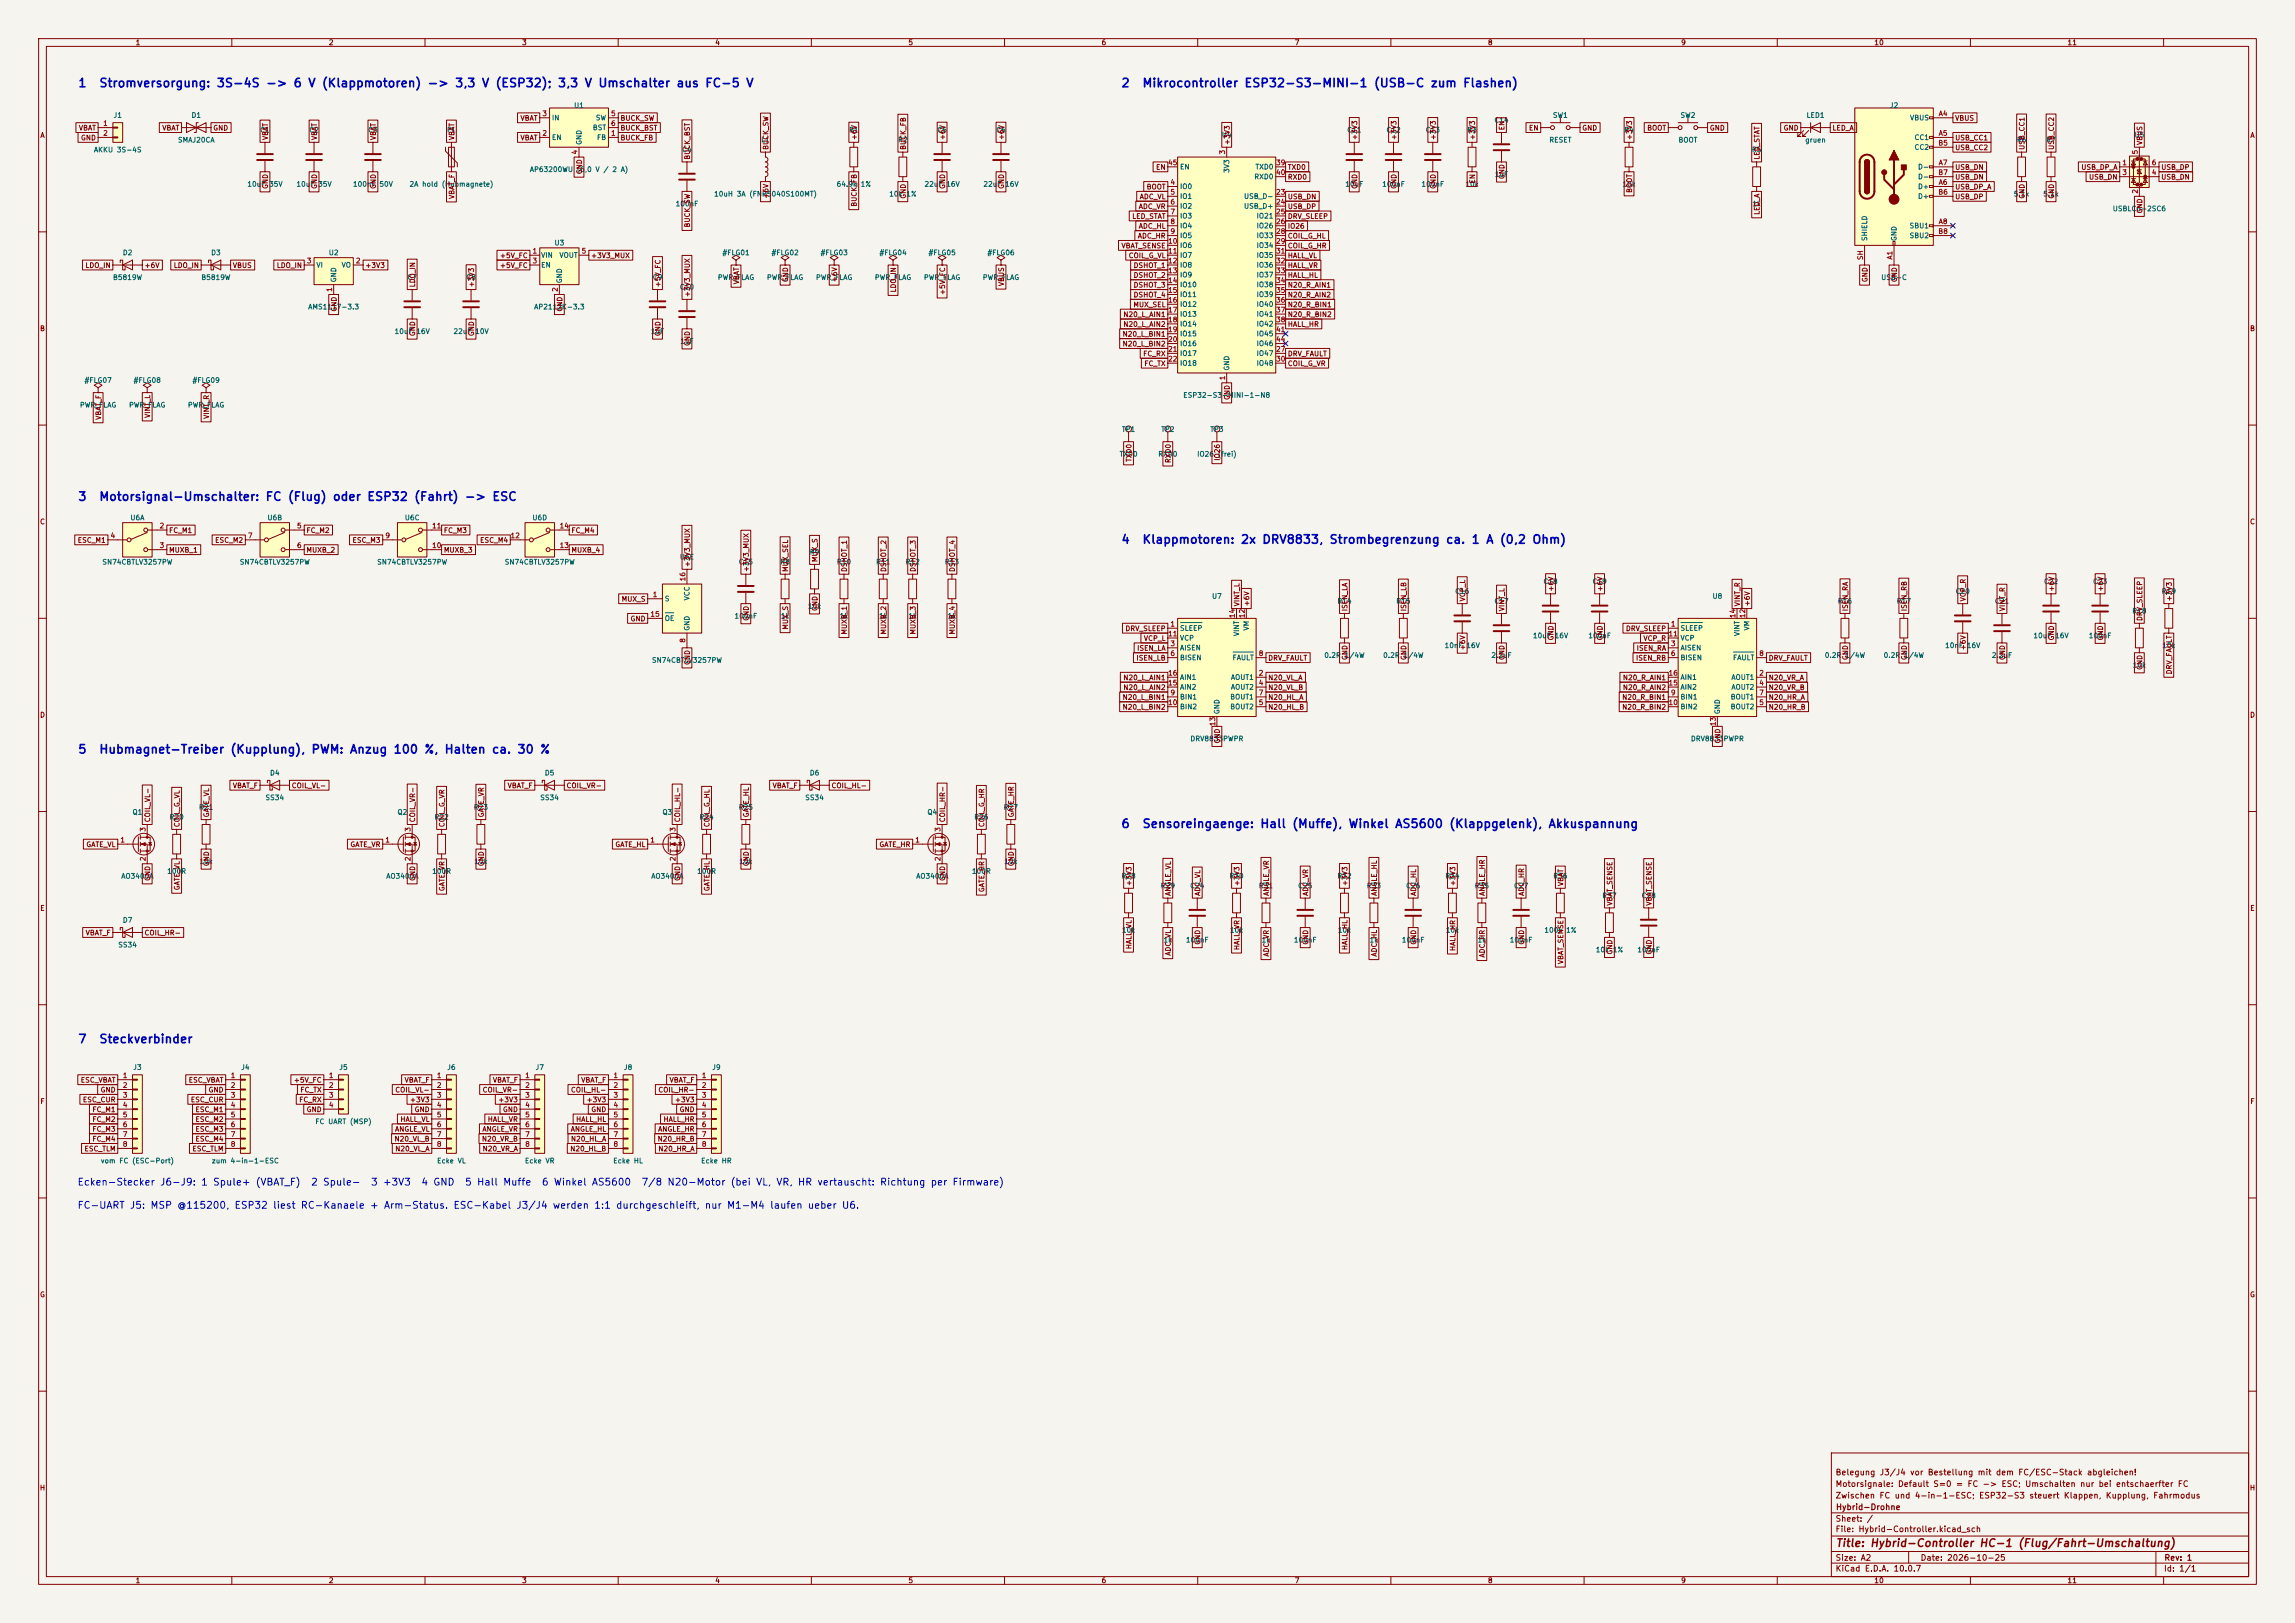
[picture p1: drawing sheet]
<svg xmlns="http://www.w3.org/2000/svg" width="594mm" height="420mm" viewBox="0 0 594 420" stroke-linecap="round" stroke-linejoin="round" font-family="sans-serif">
<defs><g id="words">
<g font-size="2.2" fill="#0000c2">
<text x="20.1" y="23.1">1</text>
<text x="25.5" y="23.1">Stromversorgung: 3S-4S -&gt; 6 V (Klappmotoren) -&gt; 3,3 V (ESP32); 3,3 V Umschalter aus FC-5 V</text>
<text x="290.1" y="23.1">2</text>
<text x="295.5" y="23.1">Mikrocontroller ESP32-S3-MINI-1 (USB-C zum Flashen)</text>
<text x="20.1" y="130.1">3</text>
<text x="25.5" y="130.1">Motorsignal-Umschalter: FC (Flug) oder ESP32 (Fahrt) -&gt; ESC</text>
<text x="290.1" y="141.2">4</text>
<text x="295.5" y="141.2">Klappmotoren: 2x DRV8833, Strombegrenzung ca. 1 A (0,2 Ohm)</text>
<text x="20.1" y="195.5">5</text>
<text x="25.5" y="195.5">Hubmagnet-Treiber (Kupplung), PWM: Anzug 100 %, Halten ca. 30 %</text>
<text x="290.1" y="214.8">6</text>
<text x="295.5" y="214.8">Sensoreingaenge: Hall (Muffe), Winkel AS5600 (Klappgelenk), Akkuspannung</text>
<text x="20.1" y="270.5">7</text>
<text x="25.5" y="270.5">Steckverbinder</text>
</g>
<text font-size="2" fill="#840000" x="475" y="400.8">Title: Hybrid-Controller HC-1 (Flug/Fahrt-Umschaltung)</text>
<g font-size="1.8" fill="#0000c2">
<text x="19.9" y="307.2">Ecken-Stecker J6-J9: 1 Spule+ (VBAT_F)</text>
<text x="80.3" y="307.2">2 Spule-</text>
<text x="95.9" y="307.2">3 +3V3</text>
<text x="108.9" y="307.2">4 GND</text>
<text x="120.2" y="307.2">5 Hall Muffe</text>
<text x="140.1" y="307.2">6 Winkel AS5600</text>
<text x="165.9" y="307.2">7/8 N20-Motor (bei VL, VR, HR vertauscht: Richtung per Firmware)</text>
<text x="19.9" y="313.2">FC-UART J5: MSP @115200, ESP32 liest RC-Kanaele + Arm-Status. ESC-Kabel J3/J4 werden 1:1 durchgeschleift, nur M1-M4 laufen ueber U6.</text>
</g>
<g font-size="1.5" fill="#840000">
<text x="475" y="382.1">Belegung J3/J4 vor Bestellung mit dem FC/ESC-Stack abgleichen!</text>
<text x="475" y="388.1">Zwischen FC und 4-in-1-ESC; ESP32-S3 steuert Klappen, Kupplung, Fahrmodus</text>
<text x="475" y="385.1">Motorsignale: Default S=0 = FC -&gt; ESC; Umschalten nur bei entschaerfter FC</text>
<text x="475" y="394.1">Sheet: /</text>
<text x="475.1" y="391.1">Hybrid-Drohne</text>
<text x="475" y="396.8">File: Hybrid-Controller.kicad_sch</text>
<text x="475" y="407">KiCad E.D.A. 10.0.7</text>
<text x="475" y="404.2">Size: A2</text>
<text x="497" y="404.2">Date: 2026-10-25</text>
<text x="560" y="407">Id: 1/1</text>
<text x="560.1" y="404.2">Rev: 1</text>
</g>
<g font-size="1.3" fill="#840000">
<text x="35" y="12">1</text>
<text x="85" y="12">2</text>
<text x="135" y="12">3</text>
<text x="185" y="12">4</text>
<text x="235" y="12">5</text>
<text x="285" y="12">6</text>
<text x="335" y="12">7</text>
<text x="385" y="12">8</text>
<text x="435" y="12">9</text>
<text x="485" y="12">10</text>
<text x="535" y="12">11</text>
<text x="10.3" y="36">A</text>
<text x="20.3" y="34.1">VBAT</text>
<text x="41.9" y="34.1">VBAT</text>
<text x="55.1" y="34.1">GND</text>
<text x="134.6" y="31.5">VBAT</text>
<text x="160.5" y="34.1">BUCK_BST</text>
<text x="160.5" y="31.5">BUCK_SW</text>
<text x="389.7" y="33.8" transform="rotate(-90 389.7 33.8)">EN</text>
<text x="395.6" y="34.1">EN</text>
<text x="409.4" y="34.1">GND</text>
<text x="426.2" y="34.1">BOOT</text>
<text x="442.4" y="34.1">GND</text>
<text x="461.5" y="34.1">GND</text>
<text x="474.2" y="34.1">LED_A</text>
<text x="505.9" y="31.5">VBUS</text>
<text x="582.3" y="36">A</text>
<text x="20.8" y="36.6">GND</text>
<text x="69.6" y="36.4" transform="rotate(-90 69.6 36.4)">VBAT</text>
<text x="82.3" y="36.4" transform="rotate(-90 82.3 36.4)">VBAT</text>
<text x="97.6" y="36.4" transform="rotate(-90 97.6 36.4)">VBAT</text>
<text x="117.9" y="36.4" transform="rotate(-90 117.9 36.4)">VBAT</text>
<text x="134.6" y="36.6">VBAT</text>
<text x="160.5" y="36.6">BUCK_FB</text>
<text x="178.9" y="41.5" transform="rotate(-90 178.9 41.5)">BUCK_BST</text>
<text x="199.2" y="38.9" transform="rotate(-90 199.2 38.9)">BUCK_SW</text>
<text x="222" y="36.4" transform="rotate(-90 222 36.4)">+6V</text>
<text x="234.7" y="38.9" transform="rotate(-90 234.7 38.9)">BUCK_FB</text>
<text x="244.9" y="36.4" transform="rotate(-90 244.9 36.4)">+6V</text>
<text x="260.1" y="36.4" transform="rotate(-90 260.1 36.4)">+6V</text>
<text x="318.6" y="37.7" transform="rotate(-90 318.6 37.7)">+3V3</text>
<text x="351.6" y="36.4" transform="rotate(-90 351.6 36.4)">+3V3</text>
<text x="361.7" y="36.4" transform="rotate(-90 361.7 36.4)">+3V3</text>
<text x="371.9" y="36.4" transform="rotate(-90 371.9 36.4)">+3V3</text>
<text x="382.1" y="36.4" transform="rotate(-90 382.1 36.4)">+3V3</text>
<text x="422.7" y="36.4" transform="rotate(-90 422.7 36.4)">+3V3</text>
<text x="455.7" y="41.5" transform="rotate(-90 455.7 41.5)">LED_STAT</text>
<text x="505.9" y="36.6">USB_CC1</text>
<text x="505.9" y="39.2">USB_CC2</text>
<text x="524.3" y="38.9" transform="rotate(-90 524.3 38.9)">USB_CC1</text>
<text x="531.9" y="38.9" transform="rotate(-90 531.9 38.9)">USB_CC2</text>
<text x="554.8" y="37.7" transform="rotate(-90 554.8 37.7)">VBUS</text>
<text x="150.9" y="45.2" transform="rotate(-90 150.9 45.2)">GND</text>
<text x="299.1" y="44.2">EN</text>
<text x="333.2" y="44.2">TXD0</text>
<text x="333.2" y="46.8">RXD0</text>
<text x="382.1" y="47.6" transform="rotate(-90 382.1 47.6)">EN</text>
<text x="389.7" y="46.5" transform="rotate(-90 389.7 46.5)">GND</text>
<text x="505.9" y="44.2">USB_DN</text>
<text x="505.9" y="46.8">USB_DN</text>
<text x="538.6" y="44.2">USB_DP_A</text>
<text x="540.6" y="46.8">USB_DN</text>
<text x="559.2" y="46.8">USB_DN</text>
<text x="559.2" y="44.2">USB_DP</text>
<text x="69.6" y="49" transform="rotate(-90 69.6 49)">GND</text>
<text x="82.3" y="49" transform="rotate(-90 82.3 49)">GND</text>
<text x="97.6" y="49" transform="rotate(-90 97.6 49)">GND</text>
<text x="117.9" y="51.6" transform="rotate(-90 117.9 51.6)">VBAT_F</text>
<text x="199.2" y="51.6" transform="rotate(-90 199.2 51.6)">+6V</text>
<text x="222" y="53.6" transform="rotate(-90 222 53.6)">BUCK_FB</text>
<text x="234.7" y="51.6" transform="rotate(-90 234.7 51.6)">GND</text>
<text x="244.9" y="49" transform="rotate(-90 244.9 49)">GND</text>
<text x="260.1" y="49" transform="rotate(-90 260.1 49)">GND</text>
<text x="294.8" y="51.9">ADC_VL</text>
<text x="296.7" y="49.3">BOOT</text>
<text x="333.2" y="51.9">USB_DN</text>
<text x="351.6" y="49" transform="rotate(-90 351.6 49)">GND</text>
<text x="361.7" y="49" transform="rotate(-90 361.7 49)">GND</text>
<text x="371.9" y="49" transform="rotate(-90 371.9 49)">GND</text>
<text x="422.7" y="50.1" transform="rotate(-90 422.7 50.1)">BOOT</text>
<text x="505.9" y="49.3">USB_DP_A</text>
<text x="505.9" y="51.9">USB_DP</text>
<text x="524.3" y="51.6" transform="rotate(-90 524.3 51.6)">GND</text>
<text x="531.9" y="51.6" transform="rotate(-90 531.9 51.6)">GND</text>
<text x="178.9" y="59" transform="rotate(-90 178.9 59)">BUCK_SW</text>
<text x="292.9" y="56.9">LED_STAT</text>
<text x="294.6" y="59.5">ADC_HL</text>
<text x="294.6" y="54.4">ADC_VR</text>
<text x="333.2" y="54.4">USB_DP</text>
<text x="333.2" y="56.9">DRV_SLEEP</text>
<text x="333.2" y="59.5">IO26</text>
<text x="455.7" y="55.7" transform="rotate(-90 455.7 55.7)">LED_A</text>
<text x="554.8" y="55.4" transform="rotate(-90 554.8 55.4)">GND</text>
<text x="290.1" y="64.6">VBAT_SENSE</text>
<text x="294.4" y="62">ADC_HR</text>
<text x="333.2" y="62">COIL_G_HL</text>
<text x="333.2" y="64.6">COIL_G_HR</text>
<text x="22" y="69.6">LDO_IN</text>
<text x="37.3" y="69.6">+6V</text>
<text x="44.8" y="69.6">LDO_IN</text>
<text x="60.1" y="69.6">VBUS</text>
<text x="71.5" y="69.6">LDO_IN</text>
<text x="94.4" y="69.6">+3V3</text>
<text x="129.3" y="69.6">+5V_FC</text>
<text x="129.3" y="67.1">+5V_FC</text>
<text x="152.8" y="67.1">+3V3_MUX</text>
<text x="292" y="67.1">COIL_G_VL</text>
<text x="293.3" y="69.6">DSHOT_1</text>
<text x="333.2" y="67.1">HALL_VL</text>
<text x="333.2" y="69.6">HALL_VR</text>
<text x="107.7" y="74.5" transform="rotate(-90 107.7 74.5)">LDO_IN</text>
<text x="123" y="74.5" transform="rotate(-90 123 74.5)">+3V3</text>
<text x="171.2" y="74.5" transform="rotate(-90 171.2 74.5)">+5V_FC</text>
<text x="178.9" y="77" transform="rotate(-90 178.9 77)">+3V3_MUX</text>
<text x="191.6" y="73.7" transform="rotate(-90 191.6 73.7)">VBAT</text>
<text x="204.3" y="73.2" transform="rotate(-90 204.3 73.2)">GND</text>
<text x="217" y="73.2" transform="rotate(-90 217 73.2)">+6V</text>
<text x="232.2" y="75.8" transform="rotate(-90 232.2 75.8)">LDO_IN</text>
<text x="244.9" y="76.5" transform="rotate(-90 244.9 76.5)">+5V_FC</text>
<text x="260.1" y="74.2" transform="rotate(-90 260.1 74.2)">VBUS</text>
<text x="293.3" y="74.7">DSHOT_3</text>
<text x="293.3" y="77.3">DSHOT_4</text>
<text x="293.3" y="72.2">DSHOT_2</text>
<text x="333.2" y="74.7">N20_R_AIN1</text>
<text x="333.2" y="77.3">N20_R_AIN2</text>
<text x="333.2" y="72.2">HALL_HL</text>
<text x="483.7" y="73.2" transform="rotate(-90 483.7 73.2)">GND</text>
<text x="491.3" y="73.2" transform="rotate(-90 491.3 73.2)">GND</text>
<text x="87.4" y="80.8" transform="rotate(-90 87.4 80.8)">GND</text>
<text x="145.8" y="80.8" transform="rotate(-90 145.8 80.8)">GND</text>
<text x="290.6" y="82.3">N20_L_AIN1</text>
<text x="293.2" y="79.8">MUX_SEL</text>
<text x="333.2" y="79.8">N20_R_BIN1</text>
<text x="333.2" y="82.3">N20_R_BIN2</text>
<text x="10.2" y="86">B</text>
<text x="107.7" y="87.1" transform="rotate(-90 107.7 87.1)">GND</text>
<text x="123" y="87.1" transform="rotate(-90 123 87.1)">GND</text>
<text x="171.2" y="87.1" transform="rotate(-90 171.2 87.1)">GND</text>
<text x="178.9" y="89.7" transform="rotate(-90 178.9 89.7)">GND</text>
<text x="290.4" y="87.4">N20_L_BIN1</text>
<text x="290.4" y="90">N20_L_BIN2</text>
<text x="290.6" y="84.9">N20_L_AIN2</text>
<text x="333.2" y="84.9">HALL_HR</text>
<text x="582.2" y="86">B</text>
<text x="295.8" y="92.5">FC_RX</text>
<text x="296.1" y="95">FC_TX</text>
<text x="333.2" y="92.5">DRV_FAULT</text>
<text x="333.2" y="95">COIL_G_VR</text>
<text x="318.6" y="103.6" transform="rotate(-90 318.6 103.6)">GND</text>
<text x="26.5" y="108.8" transform="rotate(-90 26.5 108.8)">VBAT_F</text>
<text x="39.2" y="108.3" transform="rotate(-90 39.2 108.3)">VINT_L</text>
<text x="54.4" y="108.5" transform="rotate(-90 54.4 108.5)">VINT_R</text>
<text x="293.2" y="119.7" transform="rotate(-90 293.2 119.7)">TXD0</text>
<text x="303.3" y="120" transform="rotate(-90 303.3 120)">RXD0</text>
<text x="316" y="119.4" transform="rotate(-90 316 119.4)">IO26</text>
<text x="10.2" y="136">C</text>
<text x="582.2" y="136">C</text>
<text x="20" y="140.8">ESC_M1</text>
<text x="43.6" y="143.3">MUXB_1</text>
<text x="43.6" y="138.2">FC_M1</text>
<text x="55.5" y="140.8">ESC_M2</text>
<text x="79.2" y="143.3">MUXB_2</text>
<text x="79.2" y="138.2">FC_M2</text>
<text x="91.1" y="140.8">ESC_M3</text>
<text x="114.7" y="138.2">FC_M3</text>
<text x="114.7" y="143.3">MUXB_3</text>
<text x="124.1" y="140.8">ESC_M4</text>
<text x="147.8" y="138.2">FC_M4</text>
<text x="147.8" y="143.3">MUXB_4</text>
<text x="178.9" y="146.9" transform="rotate(-90 178.9 146.9)">+3V3_MUX</text>
<text x="194.1" y="148.1" transform="rotate(-90 194.1 148.1)">+3V3_MUX</text>
<text x="204.3" y="148.1" transform="rotate(-90 204.3 148.1)">MUX_SEL</text>
<text x="211.9" y="145.6" transform="rotate(-90 211.9 145.6)">MUX_S</text>
<text x="219.5" y="148.1" transform="rotate(-90 219.5 148.1)">DSHOT_1</text>
<text x="229.7" y="148.1" transform="rotate(-90 229.7 148.1)">DSHOT_2</text>
<text x="237.3" y="148.1" transform="rotate(-90 237.3 148.1)">DSHOT_3</text>
<text x="247.4" y="148.1" transform="rotate(-90 247.4 148.1)">DSHOT_4</text>
<text x="160.8" y="156">MUX_S</text>
<text x="379.5" y="155.8" transform="rotate(-90 379.5 155.8)">VCP_L</text>
<text x="402.4" y="153.2" transform="rotate(-90 402.4 153.2)">+6V</text>
<text x="415.1" y="153.2" transform="rotate(-90 415.1 153.2)">+6V</text>
<text x="509.1" y="155.8" transform="rotate(-90 509.1 155.8)">VCP_R</text>
<text x="531.9" y="153.2" transform="rotate(-90 531.9 153.2)">+6V</text>
<text x="544.6" y="153.2" transform="rotate(-90 544.6 153.2)">+6V</text>
<text x="562.4" y="155.8" transform="rotate(-90 562.4 155.8)">+3V3</text>
<text x="163.1" y="161.1">GND</text>
<text x="194.1" y="160.8" transform="rotate(-90 194.1 160.8)">GND</text>
<text x="211.9" y="158.2" transform="rotate(-90 211.9 158.2)">GND</text>
<text x="321.1" y="157" transform="rotate(-90 321.1 157)">VINT_L</text>
<text x="323.6" y="157" transform="rotate(-90 323.6 157)">+6V</text>
<text x="349" y="158.3" transform="rotate(-90 349 158.3)">ISEN_LA</text>
<text x="364.3" y="158.3" transform="rotate(-90 364.3 158.3)">ISEN_LB</text>
<text x="389.7" y="158.3" transform="rotate(-90 389.7 158.3)">VINT_L</text>
<text x="450.6" y="157" transform="rotate(-90 450.6 157)">VINT_R</text>
<text x="453.2" y="157" transform="rotate(-90 453.2 157)">+6V</text>
<text x="478.6" y="158.3" transform="rotate(-90 478.6 158.3)">ISEN_RA</text>
<text x="493.8" y="158.3" transform="rotate(-90 493.8 158.3)">ISEN_RB</text>
<text x="519.2" y="158.3" transform="rotate(-90 519.2 158.3)">VINT_R</text>
<text x="554.8" y="160.8" transform="rotate(-90 554.8 160.8)">DRV_SLEEP</text>
<text x="204.3" y="163.1" transform="rotate(-90 204.3 163.1)">MUX_S</text>
<text x="219.5" y="164.4" transform="rotate(-90 219.5 164.4)">MUXB_1</text>
<text x="229.7" y="164.4" transform="rotate(-90 229.7 164.4)">MUXB_2</text>
<text x="237.3" y="164.4" transform="rotate(-90 237.3 164.4)">MUXB_3</text>
<text x="247.4" y="164.4" transform="rotate(-90 247.4 164.4)">MUXB_4</text>
<text x="291.2" y="163.6">DRV_SLEEP</text>
<text x="295.9" y="166.2">VCP_L</text>
<text x="402.4" y="165.9" transform="rotate(-90 402.4 165.9)">GND</text>
<text x="415.1" y="165.9" transform="rotate(-90 415.1 165.9)">GND</text>
<text x="420.7" y="163.6">DRV_SLEEP</text>
<text x="425.2" y="166.2">VCP_R</text>
<text x="531.9" y="165.9" transform="rotate(-90 531.9 165.9)">GND</text>
<text x="544.6" y="165.9" transform="rotate(-90 544.6 165.9)">GND</text>
<text x="178.9" y="172.2" transform="rotate(-90 178.9 172.2)">GND</text>
<text x="294" y="171.2">ISEN_LB</text>
<text x="294.2" y="168.7">ISEN_LA</text>
<text x="328.1" y="171.2">DRV_FAULT</text>
<text x="349" y="170.9" transform="rotate(-90 349 170.9)">GND</text>
<text x="364.3" y="170.9" transform="rotate(-90 364.3 170.9)">GND</text>
<text x="379.5" y="168.4" transform="rotate(-90 379.5 168.4)">+6V</text>
<text x="389.7" y="170.9" transform="rotate(-90 389.7 170.9)">GND</text>
<text x="423.3" y="171.2">ISEN_RB</text>
<text x="423.5" y="168.7">ISEN_RA</text>
<text x="457.6" y="171.2">DRV_FAULT</text>
<text x="478.6" y="170.9" transform="rotate(-90 478.6 170.9)">GND</text>
<text x="493.8" y="170.9" transform="rotate(-90 493.8 170.9)">GND</text>
<text x="509.1" y="168.4" transform="rotate(-90 509.1 168.4)">+6V</text>
<text x="519.2" y="170.9" transform="rotate(-90 519.2 170.9)">GND</text>
<text x="554.8" y="173.5" transform="rotate(-90 554.8 173.5)">GND</text>
<text x="290.6" y="176.3">N20_L_AIN1</text>
<text x="290.6" y="178.9">N20_L_AIN2</text>
<text x="328.1" y="176.3">N20_VL_A</text>
<text x="328.1" y="178.9">N20_VL_B</text>
<text x="419.9" y="176.3">N20_R_AIN1</text>
<text x="419.9" y="178.9">N20_R_AIN2</text>
<text x="457.6" y="176.3">N20_VR_A</text>
<text x="457.6" y="178.9">N20_VR_B</text>
<text x="562.4" y="174.6" transform="rotate(-90 562.4 174.6)">DRV_FAULT</text>
<text x="10.2" y="186">D</text>
<text x="290.4" y="181.4">N20_L_BIN1</text>
<text x="290.4" y="183.9">N20_L_BIN2</text>
<text x="328.1" y="183.9">N20_HL_B</text>
<text x="328.1" y="181.4">N20_HL_A</text>
<text x="419.7" y="181.4">N20_R_BIN1</text>
<text x="419.7" y="183.9">N20_R_BIN2</text>
<text x="457.6" y="181.4">N20_HR_A</text>
<text x="457.6" y="183.9">N20_HR_B</text>
<text x="582.2" y="186">D</text>
<text x="316" y="192.5" transform="rotate(-90 316 192.5)">GND</text>
<text x="445.6" y="192.5" transform="rotate(-90 445.6 192.5)">GND</text>
<text x="60.1" y="204.3">VBAT_F</text>
<text x="75.4" y="204.3">COIL_VL-</text>
<text x="131.3" y="204.3">VBAT_F</text>
<text x="146.5" y="204.3">COIL_VR-</text>
<text x="199.8" y="204.3">VBAT_F</text>
<text x="215.1" y="204.3">COIL_HL-</text>
<text x="39.2" y="212.9" transform="rotate(-90 39.2 212.9)">COIL_VL-</text>
<text x="46.8" y="214.2" transform="rotate(-90 46.8 214.2)">COIL_G_VL</text>
<text x="54.4" y="211.6" transform="rotate(-90 54.4 211.6)">GATE_VL</text>
<text x="107.7" y="212.9" transform="rotate(-90 107.7 212.9)">COIL_VR-</text>
<text x="115.4" y="214.2" transform="rotate(-90 115.4 214.2)">COIL_G_VR</text>
<text x="125.5" y="211.6" transform="rotate(-90 125.5 211.6)">GATE_VR</text>
<text x="176.3" y="212.9" transform="rotate(-90 176.3 212.9)">COIL_HL-</text>
<text x="183.9" y="214.2" transform="rotate(-90 183.9 214.2)">COIL_G_HL</text>
<text x="194.1" y="211.6" transform="rotate(-90 194.1 211.6)">GATE_HL</text>
<text x="244.9" y="212.9" transform="rotate(-90 244.9 212.9)">COIL_HR-</text>
<text x="255.1" y="214.2" transform="rotate(-90 255.1 214.2)">COIL_G_HR</text>
<text x="262.7" y="211.6" transform="rotate(-90 262.7 211.6)">GATE_HR</text>
<text x="22.2" y="219.5">GATE_VL</text>
<text x="90.6" y="219.5">GATE_VR</text>
<text x="159.1" y="219.5">GATE_HL</text>
<text x="227.5" y="219.5">GATE_HR</text>
<text x="54.4" y="224.3" transform="rotate(-90 54.4 224.3)">GND</text>
<text x="125.5" y="224.3" transform="rotate(-90 125.5 224.3)">GND</text>
<text x="194.1" y="224.3" transform="rotate(-90 194.1 224.3)">GND</text>
<text x="262.7" y="224.3" transform="rotate(-90 262.7 224.3)">GND</text>
<text x="39.2" y="228.1" transform="rotate(-90 39.2 228.1)">GND</text>
<text x="46.8" y="230.5" transform="rotate(-90 46.8 230.5)">GATE_VL</text>
<text x="107.7" y="228.1" transform="rotate(-90 107.7 228.1)">GND</text>
<text x="115.4" y="230.8" transform="rotate(-90 115.4 230.8)">GATE_VR</text>
<text x="176.3" y="228.1" transform="rotate(-90 176.3 228.1)">GND</text>
<text x="183.9" y="230.8" transform="rotate(-90 183.9 230.8)">GATE_HL</text>
<text x="244.9" y="228.1" transform="rotate(-90 244.9 228.1)">GND</text>
<text x="255.1" y="231" transform="rotate(-90 255.1 231)">GATE_HR</text>
<text x="293.2" y="229.4" transform="rotate(-90 293.2 229.4)">+3V3</text>
<text x="303.3" y="232" transform="rotate(-90 303.3 232)">ANGLE_VL</text>
<text x="310.9" y="232" transform="rotate(-90 310.9 232)">ADC_VL</text>
<text x="321.1" y="229.4" transform="rotate(-90 321.1 229.4)">+3V3</text>
<text x="328.7" y="232" transform="rotate(-90 328.7 232)">ANGLE_VR</text>
<text x="338.9" y="232" transform="rotate(-90 338.9 232)">ADC_VR</text>
<text x="349" y="229.4" transform="rotate(-90 349 229.4)">+3V3</text>
<text x="356.7" y="232" transform="rotate(-90 356.7 232)">ANGLE_HL</text>
<text x="366.8" y="232" transform="rotate(-90 366.8 232)">ADC_HL</text>
<text x="377" y="229.4" transform="rotate(-90 377 229.4)">+3V3</text>
<text x="384.6" y="232" transform="rotate(-90 384.6 232)">ANGLE_HR</text>
<text x="394.8" y="232" transform="rotate(-90 394.8 232)">ADC_HR</text>
<text x="404.9" y="229.4" transform="rotate(-90 404.9 229.4)">VBAT</text>
<text x="10.3" y="236">E</text>
<text x="417.6" y="234.5" transform="rotate(-90 417.6 234.5)">VBAT_SENSE</text>
<text x="427.8" y="234.5" transform="rotate(-90 427.8 234.5)">VBAT_SENSE</text>
<text x="582.3" y="236">E</text>
<text x="22" y="242.4">VBAT_F</text>
<text x="37.3" y="242.4">COIL_HR-</text>
<text x="293.2" y="245.8" transform="rotate(-90 293.2 245.8)">HALL_VL</text>
<text x="310.9" y="244.6" transform="rotate(-90 310.9 244.6)">GND</text>
<text x="321.1" y="246" transform="rotate(-90 321.1 246)">HALL_VR</text>
<text x="338.9" y="244.6" transform="rotate(-90 338.9 244.6)">GND</text>
<text x="349" y="246" transform="rotate(-90 349 246)">HALL_HL</text>
<text x="366.8" y="244.6" transform="rotate(-90 366.8 244.6)">GND</text>
<text x="394.8" y="244.6" transform="rotate(-90 394.8 244.6)">GND</text>
<text x="303.3" y="247.4" transform="rotate(-90 303.3 247.4)">ADC_VL</text>
<text x="328.7" y="247.7" transform="rotate(-90 328.7 247.7)">ADC_VR</text>
<text x="356.7" y="247.7" transform="rotate(-90 356.7 247.7)">ADC_HL</text>
<text x="377" y="246.2" transform="rotate(-90 377 246.2)">HALL_HR</text>
<text x="384.6" y="247.9" transform="rotate(-90 384.6 247.9)">ADC_HR</text>
<text x="404.9" y="249.6" transform="rotate(-90 404.9 249.6)">VBAT_SENSE</text>
<text x="417.6" y="247.1" transform="rotate(-90 417.6 247.1)">GND</text>
<text x="427.8" y="247.1" transform="rotate(-90 427.8 247.1)">GND</text>
<text x="20.8" y="280.5">ESC_VBAT</text>
<text x="48.7" y="280.5">ESC_VBAT</text>
<text x="75.9" y="280.5">+5V_FC</text>
<text x="104.6" y="280.5">VBAT_F</text>
<text x="127.4" y="280.5">VBAT_F</text>
<text x="150.3" y="280.5">VBAT_F</text>
<text x="173.2" y="280.5">VBAT_F</text>
<text x="10.3" y="286">F</text>
<text x="21.3" y="285.5">ESC_CUR</text>
<text x="25.9" y="283">GND</text>
<text x="49.2" y="285.5">ESC_CUR</text>
<text x="53.8" y="283">GND</text>
<text x="77.3" y="285.5">FC_RX</text>
<text x="77.6" y="283">FC_TX</text>
<text x="102.2" y="283">COIL_VL-</text>
<text x="106" y="285.5">+3V3</text>
<text x="124.8" y="283">COIL_VR-</text>
<text x="128.8" y="285.5">+3V3</text>
<text x="147.6" y="283">COIL_HL-</text>
<text x="151.7" y="285.5">+3V3</text>
<text x="170.3" y="283">COIL_HR-</text>
<text x="174.6" y="285.5">+3V3</text>
<text x="582.3" y="286">F</text>
<text x="23.8" y="293.2">FC_M3</text>
<text x="23.8" y="290.6">FC_M2</text>
<text x="23.8" y="288.1">FC_M1</text>
<text x="50.5" y="288.1">ESC_M1</text>
<text x="50.5" y="290.6">ESC_M2</text>
<text x="50.5" y="293.2">ESC_M3</text>
<text x="79.2" y="288.1">GND</text>
<text x="102.1" y="293.2">ANGLE_VL</text>
<text x="103.5" y="290.6">HALL_VL</text>
<text x="107.2" y="288.1">GND</text>
<text x="124.7" y="293.2">ANGLE_VR</text>
<text x="126.1" y="290.6">HALL_VR</text>
<text x="130" y="288.1">GND</text>
<text x="147.6" y="293.2">ANGLE_HL</text>
<text x="149" y="290.6">HALL_HL</text>
<text x="152.9" y="288.1">GND</text>
<text x="170.2" y="293.2">ANGLE_HR</text>
<text x="171.6" y="290.6">HALL_HR</text>
<text x="175.8" y="288.1">GND</text>
<text x="21.7" y="298.2">ESC_TLM</text>
<text x="23.8" y="295.7">FC_M4</text>
<text x="49.7" y="298.2">ESC_TLM</text>
<text x="50.5" y="295.7">ESC_M4</text>
<text x="102" y="295.7">N20_VL_B</text>
<text x="102.2" y="298.2">N20_VL_A</text>
<text x="124.6" y="295.7">N20_VR_B</text>
<text x="124.8" y="298.2">N20_VR_A</text>
<text x="147.5" y="298.2">N20_HL_B</text>
<text x="147.6" y="295.7">N20_HL_A</text>
<text x="170.1" y="295.7">N20_HR_B</text>
<text x="170.3" y="298.2">N20_HR_A</text>
<text x="10.2" y="336">G</text>
<text x="582.2" y="336">G</text>
<text x="10.2" y="386">H</text>
<text x="582.2" y="386">H</text>
<text x="35" y="410">1</text>
<text x="85" y="410">2</text>
<text x="135" y="410">3</text>
<text x="185" y="410">4</text>
<text x="235" y="410">5</text>
<text x="285" y="410">6</text>
<text x="335" y="410">7</text>
<text x="385" y="410">8</text>
<text x="435" y="410">9</text>
<text x="485" y="410">10</text>
<text x="535" y="410">11</text>
</g>
<g font-size="1.3" fill="#006464">
<text x="148.5" y="28.2">U1</text>
<text x="489" y="28.2">J2</text>
<text x="29.3" y="30.8">J1</text>
<text x="49.4" y="30.8">D1</text>
<text x="67.2" y="34.6">C1</text>
<text x="79.9" y="34.6">C2</text>
<text x="95.2" y="34.6">C3</text>
<text x="115.6" y="34.6">F1</text>
<text x="142.7" y="31.4">IN</text>
<text x="153.3" y="34">BST</text>
<text x="154.1" y="31.4">SW</text>
<text x="219.6" y="34.6">R1</text>
<text x="242.5" y="34.6">C5</text>
<text x="257.7" y="34.6">C6</text>
<text x="316.1" y="35.9">U4</text>
<text x="348.5" y="34.6">C11</text>
<text x="358.7" y="34.6">C12</text>
<text x="368.9" y="34.6">C13</text>
<text x="379.6" y="34.6">R3</text>
<text x="386.6" y="32.1">C14</text>
<text x="401.8" y="30.8">SW1</text>
<text x="420.3" y="34.6">R4</text>
<text x="434.8" y="30.8">SW2</text>
<text x="467.4" y="30.8">LED1</text>
<text x="494.2" y="31.4">VBUS</text>
<text x="552.3" y="35.9">U5</text>
<text x="24.2" y="39.7">AKKU 3S-4S</text>
<text x="45.9" y="37.2">SMAJ20CA</text>
<text x="142.7" y="36.5">EN</text>
<text x="150.8" y="37.6" transform="rotate(-90 150.8 37.6)">GND</text>
<text x="154.4" y="36.5">FB</text>
<text x="176.4" y="39.7">C4</text>
<text x="196.9" y="37.1">L1</text>
<text x="232.3" y="37.1">R2</text>
<text x="400.9" y="37.2">RESET</text>
<text x="434.3" y="37.2">BOOT</text>
<text x="453.3" y="39.7">R5</text>
<text x="467.1" y="37.2">gruen</text>
<text x="495.4" y="36.5">CC1</text>
<text x="495.4" y="39.1">CC2</text>
<text x="521.9" y="37.1">R6</text>
<text x="529.5" y="37.1">R7</text>
<text x="137" y="44.8">AP63200WU</text>
<text x="149.2" y="44.8">(6,0 V / 2 A)</text>
<text x="305.3" y="44.1">EN</text>
<text x="318.5" y="44.9" transform="rotate(-90 318.5 44.9)">3V3</text>
<text x="324.5" y="46.7">RXD0</text>
<text x="324.8" y="44.1">TXD0</text>
<text x="386.8" y="46.1">1uF</text>
<text x="496.3" y="44.1">D-</text>
<text x="496.3" y="46.7">D-</text>
<text x="63.9" y="48.6">10uF 35V</text>
<text x="76.6" y="48.6">10uF 35V</text>
<text x="91.2" y="48.6">100nF</text>
<text x="98.1" y="48.6">50V</text>
<text x="105.9" y="48.6">2A hold (Hubmagnete)</text>
<text x="174.7" y="53.7">100nF</text>
<text x="184.7" y="51.2">10uH 3A (FNR5040S100MT)</text>
<text x="216.4" y="48.6">64.9k</text>
<text x="222.6" y="48.6">1%</text>
<text x="230" y="51.2">10k 1%</text>
<text x="239.1" y="48.6">22uF 16V</text>
<text x="254.4" y="48.6">22uF 16V</text>
<text x="305.3" y="49.2">IO0</text>
<text x="305.3" y="51.8">IO1</text>
<text x="321.8" y="51.8">USB_D-</text>
<text x="348.1" y="48.6">10uF</text>
<text x="357.6" y="48.6">100nF</text>
<text x="367.8" y="48.6">100nF</text>
<text x="379.1" y="48.6">10k</text>
<text x="419.8" y="48.6">10k</text>
<text x="453.4" y="53.7">1k</text>
<text x="496.3" y="49.2">D+</text>
<text x="496.3" y="51.8">D+</text>
<text x="521.1" y="51.2">5.1k</text>
<text x="528.7" y="51.2">5.1k</text>
<text x="305.3" y="54.3">IO2</text>
<text x="305.3" y="56.8">IO3</text>
<text x="305.3" y="59.4">IO4</text>
<text x="321.8" y="54.3">USB_D+</text>
<text x="325.1" y="56.8">IO21</text>
<text x="325.1" y="59.4">IO26</text>
<text x="494.1" y="59.4">SBU1</text>
<text x="546.7" y="55">USBLC6-2SC6</text>
<text x="143.4" y="63.8">U3</text>
<text x="305.3" y="61.9">IO5</text>
<text x="305.3" y="64.5">IO6</text>
<text x="325.1" y="61.9">IO33</text>
<text x="325.1" y="64.5">IO34</text>
<text x="483.6" y="62.5" transform="rotate(-90 483.6 62.5)">SHIELD</text>
<text x="491.2" y="62.5" transform="rotate(-90 491.2 62.5)">GND</text>
<text x="494.1" y="61.9">SBU2</text>
<text x="31.7" y="66.3">D2</text>
<text x="54.5" y="66.3">D3</text>
<text x="81.8" y="69.5">VI</text>
<text x="85" y="66.3">U2</text>
<text x="88.3" y="69.5">VO</text>
<text x="139.9" y="67">VIN</text>
<text x="139.9" y="69.5">EN</text>
<text x="144.7" y="67">VOUT</text>
<text x="186.8" y="66.3">#FLG01</text>
<text x="199.5" y="66.3">#FLG02</text>
<text x="212.2" y="66.3">#FLG03</text>
<text x="227.5" y="66.3">#FLG04</text>
<text x="240.2" y="66.3">#FLG05</text>
<text x="255.4" y="66.3">#FLG06</text>
<text x="305.3" y="67">IO7</text>
<text x="305.3" y="69.5">IO8</text>
<text x="325.1" y="67">IO35</text>
<text x="325.1" y="69.5">IO36</text>
<text x="29.1" y="72.7">B5819W</text>
<text x="52" y="72.7">B5819W</text>
<text x="87.3" y="73.2" transform="rotate(-90 87.3 73.2)">GND</text>
<text x="105.3" y="72.7">C7</text>
<text x="120.6" y="72.7">C8</text>
<text x="145.7" y="73.4" transform="rotate(-90 145.7 73.4)">GND</text>
<text x="168.8" y="72.7">C9</text>
<text x="175.8" y="75.2">C10</text>
<text x="185.7" y="72.7">PWR_FLAG</text>
<text x="198.4" y="72.7">PWR_FLAG</text>
<text x="211.1" y="72.7">PWR_FLAG</text>
<text x="226.3" y="72.7">PWR_FLAG</text>
<text x="239" y="72.7">PWR_FLAG</text>
<text x="254.2" y="72.7">PWR_FLAG</text>
<text x="305.3" y="72.1">IO9</text>
<text x="305.3" y="74.6">IO10</text>
<text x="305.3" y="77.2">IO11</text>
<text x="325.1" y="72.1">IO37</text>
<text x="325.1" y="74.6">IO38</text>
<text x="325.1" y="77.2">IO39</text>
<text x="486.8" y="72.7">USB-C</text>
<text x="79.6" y="80.4">AMS1117-3.3</text>
<text x="138.1" y="80.4">AP2112K-3.3</text>
<text x="305.3" y="79.7">IO12</text>
<text x="305.3" y="82.2">IO13</text>
<text x="325.1" y="79.7">IO40</text>
<text x="325.1" y="82.2">IO41</text>
<text x="102" y="86.7">10uF 16V</text>
<text x="117.2" y="86.7">22uF 10V</text>
<text x="168.3" y="86.7">1uF</text>
<text x="175.9" y="89.3">1uF</text>
<text x="305.3" y="84.8">IO14</text>
<text x="305.3" y="87.3">IO15</text>
<text x="305.3" y="89.9">IO16</text>
<text x="325.1" y="84.8">IO42</text>
<text x="325.1" y="87.3">IO45</text>
<text x="325.1" y="89.9">IO46</text>
<text x="305.3" y="92.4">IO17</text>
<text x="305.3" y="94.9">IO18</text>
<text x="325.1" y="92.4">IO47</text>
<text x="325.1" y="94.9">IO48</text>
<text x="21.7" y="99.4">#FLG07</text>
<text x="34.4" y="99.4">#FLG08</text>
<text x="49.7" y="99.4">#FLG09</text>
<text x="318.5" y="96" transform="rotate(-90 318.5 96)">GND</text>
<text x="20.6" y="105.8">PWR_FLAG</text>
<text x="33.3" y="105.8">PWR_FLAG</text>
<text x="48.5" y="105.8">PWR_FLAG</text>
<text x="306.1" y="103.2">ESP32-S3-MINI-1-N8</text>
<text x="290.2" y="112.1">TP1</text>
<text x="300.4" y="112.1">TP2</text>
<text x="313.1" y="112.1">TP3</text>
<text x="289.6" y="118.5">TXD0</text>
<text x="299.7" y="118.5">RXD0</text>
<text x="309.7" y="118.5">IO26 (frei)</text>
<text x="33.6" y="134.9">U6A</text>
<text x="69.1" y="134.9">U6B</text>
<text x="104.6" y="134.9">U6C</text>
<text x="137.7" y="134.9">U6D</text>
<text x="209.5" y="143.8">R9</text>
<text x="26.4" y="146.4">SN74CBTLV3257PW</text>
<text x="61.9" y="146.4">SN74CBTLV3257PW</text>
<text x="97.5" y="146.4">SN74CBTLV3257PW</text>
<text x="130.5" y="146.4">SN74CBTLV3257PW</text>
<text x="175.8" y="145.1">U6E</text>
<text x="191.1" y="146.4">C15</text>
<text x="201.8" y="146.4">R8</text>
<text x="216.5" y="146.4">R10</text>
<text x="226.6" y="146.4">R11</text>
<text x="234.2" y="146.4">R12</text>
<text x="244.4" y="146.4">R13</text>
<text x="171.9" y="155.9">S</text>
<text x="178.8" y="155.5" transform="rotate(-90 178.8 155.5)">VCC</text>
<text x="313.6" y="155.2">U7</text>
<text x="376.5" y="154">C16</text>
<text x="399.3" y="151.4">C18</text>
<text x="412" y="151.4">C19</text>
<text x="443.1" y="155.2">U8</text>
<text x="506" y="154">C20</text>
<text x="528.9" y="151.4">C22</text>
<text x="541.6" y="151.4">C23</text>
<text x="559.4" y="154">R19</text>
<text x="171.9" y="161">OE</text>
<text x="190" y="160.4">100nF</text>
<text x="202" y="160.4">1k</text>
<text x="209" y="157.8">10k</text>
<text x="217.2" y="160.4">1k</text>
<text x="227.4" y="160.4">1k</text>
<text x="235" y="160.4">1k</text>
<text x="245.1" y="160.4">1k</text>
<text x="346" y="156.5">R14</text>
<text x="361.2" y="156.5">R15</text>
<text x="386.6" y="156.5">C17</text>
<text x="475.5" y="156.5">R16</text>
<text x="490.8" y="156.5">R17</text>
<text x="516.2" y="156.5">C21</text>
<text x="551.7" y="159.1">R18</text>
<text x="178.8" y="163.3" transform="rotate(-90 178.8 163.3)">GND</text>
<text x="305.3" y="163.5">SLEEP</text>
<text x="305.3" y="166.1">VCP</text>
<text x="321" y="164.7" transform="rotate(-90 321 164.7)">VINT</text>
<text x="323.5" y="163.3" transform="rotate(-90 323.5 163.3)">VM</text>
<text x="373.8" y="168">10nF 16V</text>
<text x="396.6" y="165.5">10uF 16V</text>
<text x="411" y="165.5">100nF</text>
<text x="434.8" y="163.5">SLEEP</text>
<text x="434.8" y="166.1">VCP</text>
<text x="450.5" y="164.7" transform="rotate(-90 450.5 164.7)">VINT</text>
<text x="453.1" y="163.3" transform="rotate(-90 453.1 163.3)">VM</text>
<text x="503.3" y="168">10nF 16V</text>
<text x="526.2" y="165.5">10uF 16V</text>
<text x="540.5" y="165.5">100nF</text>
<text x="559.5" y="168">10k</text>
<text x="168.6" y="171.8">SN74CBTLV3257PW</text>
<text x="305.3" y="168.6">AISEN</text>
<text x="305.3" y="171.1">BISEN</text>
<text x="318.9" y="171.1">FAULT</text>
<text x="342.6" y="170.5">0.2R 1/4W</text>
<text x="357.9" y="170.5">0.2R 1/4W</text>
<text x="385.9" y="170.5">2.2uF</text>
<text x="434.8" y="168.6">AISEN</text>
<text x="434.8" y="171.1">BISEN</text>
<text x="448.4" y="171.1">FAULT</text>
<text x="472.2" y="170.5">0.2R 1/4W</text>
<text x="487.4" y="170.5">0.2R 1/4W</text>
<text x="515.4" y="170.5">2.2uF</text>
<text x="551.9" y="173.1">10k</text>
<text x="305.3" y="178.8">AIN2</text>
<text x="305.3" y="176.2">AIN1</text>
<text x="318.5" y="176.2">AOUT1</text>
<text x="318.5" y="178.8">AOUT2</text>
<text x="434.8" y="178.8">AIN2</text>
<text x="434.8" y="176.2">AIN1</text>
<text x="448" y="176.2">AOUT1</text>
<text x="448" y="178.8">AOUT2</text>
<text x="305.3" y="181.3">BIN1</text>
<text x="305.3" y="183.8">BIN2</text>
<text x="315.9" y="184.9" transform="rotate(-90 315.9 184.9)">GND</text>
<text x="318.3" y="183.8">BOUT2</text>
<text x="318.3" y="181.3">BOUT1</text>
<text x="434.8" y="181.3">BIN1</text>
<text x="434.8" y="183.8">BIN2</text>
<text x="445.5" y="184.9" transform="rotate(-90 445.5 184.9)">GND</text>
<text x="447.8" y="183.8">BOUT2</text>
<text x="447.8" y="181.3">BOUT1</text>
<text x="308" y="192.1">DRV8833PWPR</text>
<text x="437.5" y="192.1">DRV8833PWPR</text>
<text x="69.8" y="201">D4</text>
<text x="140.9" y="201">D5</text>
<text x="209.5" y="201">D6</text>
<text x="51.4" y="209.9">R21</text>
<text x="68.6" y="207.4">SS34</text>
<text x="122.5" y="209.9">R23</text>
<text x="139.7" y="207.4">SS34</text>
<text x="191.1" y="209.9">R25</text>
<text x="208.3" y="207.4">SS34</text>
<text x="259.6" y="209.9">R27</text>
<text x="34.2" y="211.1">Q1</text>
<text x="43.7" y="212.4">R20</text>
<text x="102.7" y="211.1">Q2</text>
<text x="112.3" y="212.4">R22</text>
<text x="171.3" y="211.1">Q3</text>
<text x="180.9" y="212.4">R24</text>
<text x="239.9" y="211.1">Q4</text>
<text x="252" y="212.4">R26</text>
<text x="31.3" y="227.7">AO3400A</text>
<text x="43.1" y="226.4">100R</text>
<text x="51.5" y="223.9">10k</text>
<text x="99.8" y="227.7">AO3400A</text>
<text x="111.7" y="226.4">100R</text>
<text x="122.6" y="223.9">10k</text>
<text x="168.4" y="227.7">AO3400A</text>
<text x="180.3" y="226.4">100R</text>
<text x="191.2" y="223.9">10k</text>
<text x="237" y="227.7">AO3400A</text>
<text x="251.4" y="226.4">100R</text>
<text x="259.8" y="223.9">10k</text>
<text x="290.1" y="227.6">R28</text>
<text x="318.1" y="227.6">R30</text>
<text x="346" y="227.6">R32</text>
<text x="373.9" y="227.6">R34</text>
<text x="401.9" y="227.6">R36</text>
<text x="300.3" y="230.2">R29</text>
<text x="307.9" y="230.2">C24</text>
<text x="325.7" y="230.2">R31</text>
<text x="335.8" y="230.2">C25</text>
<text x="353.6" y="230.2">R33</text>
<text x="363.8" y="230.2">C26</text>
<text x="381.6" y="230.2">R35</text>
<text x="391.7" y="230.2">C27</text>
<text x="414.6" y="232.7">R37</text>
<text x="424.7" y="232.7">C28</text>
<text x="31.7" y="239.1">D7</text>
<text x="30.5" y="245.5">SS34</text>
<text x="290.2" y="241.7">10k</text>
<text x="301" y="244.2">1k</text>
<text x="306.8" y="244.2">100nF</text>
<text x="318.2" y="241.7">10k</text>
<text x="326.4" y="244.2">1k</text>
<text x="334.8" y="244.2">100nF</text>
<text x="346.1" y="241.7">10k</text>
<text x="354.4" y="244.2">1k</text>
<text x="362.7" y="244.2">100nF</text>
<text x="374.1" y="241.7">10k</text>
<text x="382.3" y="244.2">1k</text>
<text x="390.6" y="244.2">100nF</text>
<text x="399.6" y="241.7">100k</text>
<text x="405.2" y="241.7">1%</text>
<text x="412.9" y="246.7">10k 1%</text>
<text x="423.7" y="246.7">100nF</text>
<text x="34.3" y="277.2">J3</text>
<text x="62.3" y="277.2">J4</text>
<text x="87.7" y="277.2">J5</text>
<text x="115.6" y="277.2">J6</text>
<text x="138.5" y="277.2">J7</text>
<text x="161.3" y="277.2">J8</text>
<text x="184.2" y="277.2">J9</text>
<text x="81.5" y="291.2">FC UART (MSP)</text>
<text x="26" y="301.3">vom FC (ESC-Port)</text>
<text x="54.7" y="301.3">zum 4-in-1-ESC</text>
<text x="113" y="301.3">Ecke VL</text>
<text x="135.7" y="301.3">Ecke VR</text>
<text x="158.6" y="301.3">Ecke HL</text>
<text x="181.3" y="301.3">Ecke HR</text>
</g>
<g font-size="1.3" fill="#a90000">
<text x="26.6" y="32.9">1</text>
<text x="26.6" y="35.4">2</text>
<text x="140.2" y="35.4">2</text>
<text x="140.2" y="30.3">3</text>
<text x="158" y="35.4">1</text>
<text x="158" y="30.3">5</text>
<text x="158" y="32.9">6</text>
<text x="501.6" y="30.3">A4</text>
<text x="501.6" y="35.4">A5</text>
<text x="149.7" y="40.1" transform="rotate(-90 149.7 40.1)">4</text>
<text x="317.4" y="40.1" transform="rotate(-90 317.4 40.1)">3</text>
<text x="501.6" y="38">B5</text>
<text x="553.6" y="40.1" transform="rotate(-90 553.6 40.1)">5</text>
<text x="302.2" y="43">45</text>
<text x="330.1" y="43">39</text>
<text x="330.1" y="45.6">40</text>
<text x="501.6" y="45.6">B7</text>
<text x="501.6" y="43">A7</text>
<text x="549.2" y="43">1</text>
<text x="549.2" y="45.6">3</text>
<text x="556.8" y="45.6">4</text>
<text x="556.8" y="43">6</text>
<text x="302.8" y="48.1">4</text>
<text x="302.8" y="50.7">5</text>
<text x="302.8" y="53.2">6</text>
<text x="330.1" y="50.7">23</text>
<text x="330.1" y="53.2">24</text>
<text x="501.6" y="50.7">B6</text>
<text x="501.6" y="48.1">A6</text>
<text x="553.6" y="50.3" transform="rotate(-90 553.6 50.3)">2</text>
<text x="302.8" y="55.7">7</text>
<text x="302.8" y="58.3">8</text>
<text x="330.1" y="55.7">25</text>
<text x="330.1" y="58.3">26</text>
<text x="501.6" y="58.3">A8</text>
<text x="137.7" y="65.9">1</text>
<text x="150.4" y="65.9">5</text>
<text x="302.2" y="63.4">10</text>
<text x="302.2" y="65.9">11</text>
<text x="302.8" y="60.8">9</text>
<text x="330.1" y="60.8">28</text>
<text x="330.1" y="63.4">29</text>
<text x="330.1" y="65.9">31</text>
<text x="501.6" y="60.8">B8</text>
<text x="79.3" y="68.4">3</text>
<text x="92" y="68.4">2</text>
<text x="137.7" y="68.4">3</text>
<text x="302.2" y="68.4">12</text>
<text x="302.2" y="71">13</text>
<text x="330.1" y="68.4">32</text>
<text x="330.1" y="71">33</text>
<text x="482.5" y="67.4" transform="rotate(-90 482.5 67.4)">SH</text>
<text x="490.1" y="67.3" transform="rotate(-90 490.1 67.3)">A1</text>
<text x="86.2" y="75.7" transform="rotate(-90 86.2 75.7)">1</text>
<text x="144.6" y="75.7" transform="rotate(-90 144.6 75.7)">2</text>
<text x="302.2" y="73.5">14</text>
<text x="302.2" y="76.1">15</text>
<text x="330.1" y="73.5">34</text>
<text x="330.1" y="76.1">35</text>
<text x="302.2" y="78.6">16</text>
<text x="302.2" y="81.1">17</text>
<text x="302.2" y="83.7">18</text>
<text x="330.1" y="78.6">36</text>
<text x="330.1" y="81.1">37</text>
<text x="330.1" y="83.7">38</text>
<text x="302.2" y="86.2">19</text>
<text x="302.2" y="88.8">20</text>
<text x="330.1" y="86.2">41</text>
<text x="330.1" y="88.8">44</text>
<text x="302.2" y="91.3">21</text>
<text x="302.2" y="93.8">22</text>
<text x="330.1" y="91.3">27</text>
<text x="330.1" y="93.8">30</text>
<text x="317.4" y="98.5" transform="rotate(-90 317.4 98.5)">1</text>
<text x="41.2" y="137">2</text>
<text x="76.7" y="137">5</text>
<text x="111.7" y="137">11</text>
<text x="144.7" y="137">14</text>
<text x="28.5" y="139.6">4</text>
<text x="41.2" y="142.1">3</text>
<text x="64" y="139.6">7</text>
<text x="76.7" y="142.1">6</text>
<text x="99.6" y="139.6">9</text>
<text x="111.7" y="142.1">10</text>
<text x="132" y="139.6">12</text>
<text x="144.7" y="142.1">13</text>
<text x="168.8" y="154.8">1</text>
<text x="177.7" y="150.6" transform="rotate(-90 177.7 150.6)">16</text>
<text x="168.2" y="159.9">15</text>
<text x="319.9" y="160.1" transform="rotate(-90 319.9 160.1)">14</text>
<text x="322.4" y="160.1" transform="rotate(-90 322.4 160.1)">12</text>
<text x="449.4" y="160.1" transform="rotate(-90 449.4 160.1)">14</text>
<text x="452" y="160.1" transform="rotate(-90 452 160.1)">12</text>
<text x="177.7" y="166.5" transform="rotate(-90 177.7 166.5)">8</text>
<text x="302.2" y="165">11</text>
<text x="302.8" y="162.4">1</text>
<text x="302.8" y="167.5">3</text>
<text x="431.7" y="165">11</text>
<text x="432.3" y="162.4">1</text>
<text x="432.3" y="167.5">3</text>
<text x="302.8" y="170">6</text>
<text x="325.7" y="170">8</text>
<text x="432.3" y="170">6</text>
<text x="455.2" y="170">8</text>
<text x="302.2" y="177.7">15</text>
<text x="302.2" y="175.1">16</text>
<text x="325.7" y="175.1">2</text>
<text x="325.7" y="177.7">4</text>
<text x="431.7" y="177.7">15</text>
<text x="431.7" y="175.1">16</text>
<text x="455.2" y="175.1">2</text>
<text x="455.2" y="177.7">4</text>
<text x="302.2" y="182.7">10</text>
<text x="302.8" y="180.2">9</text>
<text x="325.7" y="182.7">5</text>
<text x="325.7" y="180.2">7</text>
<text x="431.7" y="182.7">10</text>
<text x="432.3" y="180.2">9</text>
<text x="455.2" y="182.7">5</text>
<text x="455.2" y="180.2">7</text>
<text x="314.8" y="188" transform="rotate(-90 314.8 188)">13</text>
<text x="444.4" y="188" transform="rotate(-90 444.4 188)">13</text>
<text x="38" y="215.4" transform="rotate(-90 38 215.4)">3</text>
<text x="106.5" y="215.4" transform="rotate(-90 106.5 215.4)">3</text>
<text x="175.1" y="215.4" transform="rotate(-90 175.1 215.4)">3</text>
<text x="243.7" y="215.4" transform="rotate(-90 243.7 215.4)">3</text>
<text x="31" y="218.3">1</text>
<text x="99.6" y="218.3">1</text>
<text x="168.2" y="218.3">1</text>
<text x="236.8" y="218.3">1</text>
<text x="38" y="223" transform="rotate(-90 38 223)">2</text>
<text x="106.5" y="223" transform="rotate(-90 106.5 223)">2</text>
<text x="175.1" y="223" transform="rotate(-90 175.1 223)">2</text>
<text x="243.7" y="223" transform="rotate(-90 243.7 223)">2</text>
<text x="31.7" y="279.3">1</text>
<text x="31.7" y="281.8">2</text>
<text x="59.6" y="279.3">1</text>
<text x="59.6" y="281.8">2</text>
<text x="85" y="279.3">1</text>
<text x="85" y="281.8">2</text>
<text x="112.9" y="279.3">1</text>
<text x="112.9" y="281.8">2</text>
<text x="135.8" y="279.3">1</text>
<text x="135.8" y="281.8">2</text>
<text x="158.7" y="279.3">1</text>
<text x="158.7" y="281.8">2</text>
<text x="181.5" y="279.3">1</text>
<text x="181.5" y="281.8">2</text>
<text x="31.7" y="284.3">3</text>
<text x="31.7" y="286.9">4</text>
<text x="59.6" y="284.3">3</text>
<text x="59.6" y="286.9">4</text>
<text x="85" y="284.3">3</text>
<text x="85" y="286.9">4</text>
<text x="112.9" y="284.3">3</text>
<text x="112.9" y="286.9">4</text>
<text x="135.8" y="284.3">3</text>
<text x="135.8" y="286.9">4</text>
<text x="158.7" y="284.3">3</text>
<text x="158.7" y="286.9">4</text>
<text x="181.5" y="284.3">3</text>
<text x="181.5" y="286.9">4</text>
<text x="31.7" y="289.4">5</text>
<text x="31.7" y="292">6</text>
<text x="59.6" y="289.4">5</text>
<text x="59.6" y="292">6</text>
<text x="112.9" y="289.4">5</text>
<text x="112.9" y="292">6</text>
<text x="135.8" y="289.4">5</text>
<text x="135.8" y="292">6</text>
<text x="158.7" y="289.4">5</text>
<text x="158.7" y="292">6</text>
<text x="181.5" y="289.4">5</text>
<text x="181.5" y="292">6</text>
<text x="31.7" y="294.5">7</text>
<text x="31.7" y="297">8</text>
<text x="59.6" y="294.5">7</text>
<text x="59.6" y="297">8</text>
<text x="112.9" y="294.5">7</text>
<text x="112.9" y="297">8</text>
<text x="135.8" y="294.5">7</text>
<text x="135.8" y="297">8</text>
<text x="158.7" y="294.5">7</text>
<text x="158.7" y="297">8</text>
<text x="181.5" y="294.5">7</text>
<text x="181.5" y="297">8</text>
</g>
</g></defs>
<path d="M0 0h594v420h-594z" fill="#f5f4ef" stroke="#f5f4ef" stroke-width=".26"/>
<g fill="none" stroke="#840000" stroke-width=".26">
<path d="M10 10h574v400h-574zM12 12h570v396h-570zM60 10v2M110 10v2M160 10v2M210 10v2M260 10v2M310 10v2M360 10v2M410 10v2M460 10v2M510 10v2"/>
<path d="M560 10v2M10 60h2M582 60h2M10 110h2M582 110h2M10 160h2M582 160h2M10 210h2M582 210h2M10 260h2M582 260h2M10 310h2"/>
<path d="M582 310h2M10 360h2M474 376h108v32h-108zM582 360h2M474 397.5h108M474 391.5h108M60 408v2M110 408v2M160 408v2M210 408v2M260 408v2M310 408v2"/>
<path d="M360 408v2M410 408v2M460 408v2M474 404.5h108M474 401.5h108M494 401.5v3M510 408v2M558 401.5v6.5M560 408v2"/>
</g>
<path d="M184.1 278.1h2.6v20.4h-2.6z" fill="#ffffc2"/>
<g fill="none" stroke="#840000" stroke-width=".26">
<path d="M363.2 158.8v1.2M362.2 160h2v5.1h-2zM363.2 165.1v1.3M180.3 279.4h3.8M184.1 278.1h2.6v20.4h-2.6zM184.1 279.3h1.3v.2h-1.3zM180.3 281.9h3.8M180.3 284.5h3.8M180.3 287h3.8M180.3 289.6h3.8M180.3 292.1h3.8M180.3 294.6h3.8"/>
<path d="M180.3 297.2h3.8M184.1 281.8h1.3v.3h-1.3zM184.1 284.4h1.3v.2h-1.3zM184.1 286.9h1.3v.2h-1.3zM184.1 289.4h1.3v.3h-1.3zM184.1 292h1.3v.2h-1.3zM184.1 294.5h1.3v.3h-1.3zM184.1 297.1h1.3v.2h-1.3z"/>
</g>
<path d="M304.8 160h20.3v25.4h-20.3z" fill="#ffffc2"/>
<g fill="none" stroke="#840000" stroke-width=".26">
<path d="M320 157.5v2.5M322.6 157.5v2.5M302.3 162.6h2.5M302.3 175.3h2.5M302.3 167.6h2.5M302.3 177.8h2.5M302.3 170.2h2.5M302.3 165.1h2.5M304.8 160h20.3v25.4h-20.3zM325.1 175.3h2.6M325.1 177.8h2.6M325.1 170.2h2.6"/>
<path d="M302.3 182.9h2.5M302.3 180.3h2.5M315 185.4v2.6M325.1 182.9h2.6M325.1 180.3h2.6"/>
</g>
<path d="M305.5 161.1h5.6M319.1 168.7h5.3" fill="none" stroke="#006464" stroke-width=".26"/>
<path d="M434.3 160h20.4v25.4h-20.4z" fill="#ffffc2"/>
<g fill="none" stroke="#840000" stroke-width=".26">
<path d="M292.1 111.8v2.5M302.3 111.8v2.5M315 111.8v2.5M378.5 156.2v2.8M388.6 158.8v2.7M401.3 153.7v2.8M401.3 158.5v2.8M414 153.7v2.8M414 158.5v2.8M449.6 157.5v2.5M452.1 157.5v2.5M378.5 161v2.8"/>
<path d="M388.6 163.6v2.8M431.8 162.6h2.5M431.8 175.3h2.5M431.8 167.6h2.5M431.8 177.8h2.5M431.8 170.2h2.5M431.8 165.1h2.5M434.3 160h20.4v25.4h-20.4zM454.7 175.3h2.5M454.7 177.8h2.5M454.7 170.2h2.5M431.8 182.9h2.5"/>
<path d="M431.8 180.3h2.5M444.5 185.4v2.6M454.7 182.9h2.5M454.7 180.3h2.5M29.2 241.3h7.6M31.1 240.7v-.7h.6v2.6h.7v-.7M31.7 241.3l2.6-1.3v2.6z"/>
<circle cx="292.1" cy="111" r=".76"/>
<circle cx="302.3" cy="111" r=".76"/>
<circle cx="315" cy="111" r=".76"/>
</g>
<path d="M435.1 161.1h5.5M448.7 168.7h5.2" fill="none" stroke="#006464" stroke-width=".26"/>
<path d="M376.4 159.3h4.1M399.3 156.7h4.1M399.3 158.2h4.1M412 156.7h4.1M412 158.2h4.1M376.4 160.8h4.1M386.6 161.8h4.1M386.6 163.3h4.1" fill="none" stroke="#840000" stroke-width=".51"/>
<path d="M304.8 40.6h25.4v55.9h-25.4z" fill="#ffffc2"/>
<g fill="none" stroke="#840000" stroke-width=".26">
<path d="M317.5 38.1v2.5M302.3 48.3h2.5M302.3 50.8h2.5M302.3 53.3h2.5M302.3 55.9h2.5M302.3 58.4h2.5M302.3 43.2h2.5M304.8 40.6h25.4v55.9h-25.4zM330.2 50.8h2.5M330.2 53.3h2.5M330.2 55.9h2.5M330.2 58.4h2.5"/>
<path d="M330.2 43.2h2.5M330.2 45.7h2.5M302.3 61h2.5M302.3 63.5h2.5M302.3 66h2.5M302.3 68.6h2.5M302.3 71.1h2.5M302.3 73.7h2.5M302.3 76.2h2.5M302.3 78.7h2.5M330.2 61h2.5M330.2 63.5h2.5"/>
<path d="M330.2 66h2.5M330.2 68.6h2.5M330.2 71.1h2.5M330.2 73.7h2.5M330.2 76.2h2.5M330.2 78.7h2.5M302.3 81.3h2.5M302.3 83.8h2.5M302.3 86.4h2.5M302.3 88.9h2.5M302.3 91.4h2.5M302.3 94h2.5"/>
<path d="M317.5 96.5v2.6M330.2 81.3h2.5M330.2 83.8h2.5M330.2 86.4h2.5M330.2 88.9h2.5M330.2 91.4h2.5M330.2 94h2.5"/>
</g>
<path d="M115.6 278.1h2.5v20.4h-2.5z" fill="#ffffc2"/>
<g fill="none" stroke="#840000" stroke-width=".26">
<path d="M111.8 279.4h3.8M115.6 278.1h2.5v20.4h-2.5zM115.6 279.3h1.2v.2h-1.2zM111.8 281.9h3.8M111.8 284.5h3.8M111.8 287h3.8M111.8 289.6h3.8M111.8 292.1h3.8M111.8 294.6h3.8M111.8 297.2h3.8M115.6 281.8h1.2v.3h-1.2zM115.6 284.4h1.2v.2h-1.2z"/>
<path d="M115.6 286.9h1.2v.2h-1.2zM115.6 289.4h1.2v.3h-1.2zM115.6 292h1.2v.2h-1.2zM115.6 294.5h1.2v.3h-1.2zM115.6 297.1h1.2v.2h-1.2z"/>
</g>
<path d="M87.6 278.1h2.6v10.2h-2.6z" fill="#ffffc2"/>
<g fill="none" stroke="#840000" stroke-width=".26">
<path d="M420.6 38.1h2.1v5.1h-2.1zM421.6 36.8v1.3M431.8 33h2.5M434.3 31.8h5.1M436.9 30v1.8M439.4 33h2.6M466.1 33h7.6M466.9 33.8l-1.6 1.5h.8h-.8v-.8M468.1 33.8l-1.5 1.5h.8h-.8v-.8M468.6 33l2.6-1.2v2.5zM468.6 31.8v2.5M421.6 43.2v1.3"/>
<path d="M453.6 43.2h2.1v5.1h-2.1zM454.7 41.9v1.3M454.7 48.3v1.2M83.8 279.4h3.8M87.6 278.1h2.6v10.2h-2.6zM87.6 279.3h1.3v.2h-1.3zM83.8 281.9h3.8M83.8 284.5h3.8M83.8 287h3.8M87.6 281.8h1.3v.3h-1.3zM87.6 284.4h1.3v.2h-1.3zM87.6 286.9h1.3v.2h-1.3z"/>
<circle cx="434.8" cy="33" r=".51"/>
<circle cx="438.9" cy="33" r=".51"/>
</g>
<path d="M138.4 278.1h2.6v20.4h-2.6z" fill="#ffffc2"/>
<g fill="none" stroke="#840000" stroke-width=".26">
<path d="M134.6 279.4h3.8M138.4 278.1h2.6v20.4h-2.6zM138.4 279.3h1.3v.2h-1.3zM134.6 281.9h3.8M134.6 284.5h3.8M134.6 287h3.8M134.6 289.6h3.8M134.6 292.1h3.8M134.6 294.6h3.8M134.6 297.2h3.8M138.4 281.8h1.3v.3h-1.3zM138.4 284.4h1.3v.2h-1.3z"/>
<path d="M138.4 286.9h1.3v.2h-1.3zM138.4 289.4h1.3v.3h-1.3zM138.4 292h1.3v.2h-1.3zM138.4 294.5h1.3v.3h-1.3zM138.4 297.1h1.3v.2h-1.3z"/>
</g>
<path d="M34.3 278.1h2.5v20.4h-2.5z" fill="#ffffc2"/>
<g fill="none" stroke="#840000" stroke-width=".26">
<path d="M30.5 279.4h3.8M34.3 278.1h2.5v20.4h-2.5zM34.3 279.3h1.3v.2h-1.3zM30.5 281.9h3.8M30.5 284.5h3.8M30.5 287h3.8M30.5 289.6h3.8M30.5 292.1h3.8M30.5 294.6h3.8M30.5 297.2h3.8M34.3 281.8h1.3v.3h-1.3zM34.3 284.4h1.3v.2h-1.3z"/>
<path d="M34.3 286.9h1.3v.2h-1.3zM34.3 289.4h1.3v.3h-1.3zM34.3 292h1.3v.2h-1.3zM34.3 294.5h1.3v.3h-1.3zM34.3 297.1h1.3v.2h-1.3z"/>
</g>
<path d="M551.2 40.4h5.1v8.1h-5.1z" fill="#ffffc2"/>
<g fill="#840000" stroke="#840000" stroke-width=".51">
<circle cx="552.2" cy="43.2" r=".25"/>
<circle cx="553.2" cy="41.1" r=".25"/>
<circle cx="553.2" cy="47.8" r=".25"/>
<circle cx="554.2" cy="41.1" r=".25"/>
<circle cx="554.2" cy="47.8" r=".25"/>
<circle cx="555.2" cy="45.7" r=".25"/>
</g>
<g fill="none" stroke="#840000" stroke-width=".26">
<path d="M523.2 39.4v1.2M530.9 39.4v1.2M553.7 38.1v2.5l-.5 .5h1l-.5 .6v5.5l-.5 .6h1l-.5 .5v2.5M522.2 40.6h2.1v5.1h-2.1zM523.2 45.7v1.3M529.8 40.6h2.1v5.1h-2.1zM530.9 45.7v1.3M548.6 43.2h10.2M548.6 45.7h10.2M551.2 40.4h5.1v8.1h-5.1zM551.7 46.2h1M551.7 41.7h1"/>
<path d="M552.2 41.7l.5 1h-1zM552.2 46.2l.5 1h-1zM553.2 41.1h-1v6.7h1M553.7 43.9l.5 1.1h-1zM554.2 43.9h-1v.4M554.2 41.1h1v6.7h-1M554.7 46.2h1.1M554.7 41.7h1.1M555.2 41.7l.6 1h-1.1zM555.2 46.2l.6 1h-1.1z"/>
</g>
<path d="M62.2 278.1h2.6v20.4h-2.6z" fill="#ffffc2"/>
<g fill="none" stroke="#840000" stroke-width=".26">
<path d="M58.4 279.4h3.8M62.2 278.1h2.6v20.4h-2.6zM62.2 279.3h1.3v.2h-1.3zM58.4 281.9h3.8M58.4 284.5h3.8M58.4 287h3.8M58.4 289.6h3.8M58.4 292.1h3.8M58.4 294.6h3.8M58.4 297.2h3.8M62.2 281.8h1.3v.3h-1.3zM62.2 284.4h1.3v.2h-1.3z"/>
<path d="M62.2 286.9h1.3v.2h-1.3zM62.2 289.4h1.3v.3h-1.3zM62.2 292h1.3v.2h-1.3zM62.2 294.5h1.3v.3h-1.3zM62.2 297.1h1.3v.2h-1.3z"/>
</g>
<path d="M480.1 27.9h20.3v35.6h-20.3z" fill="#ffffc2"/>
<g fill="none" stroke="#840000" stroke-width=".26">
<path d="M480.1 27.9h20.3v35.6h-20.3zM499.4 30.2h1v.5h-1zM499.4 35.3h1v.5h-1zM499.4 37.8h1v.6h-1zM500.4 30.5h5.1M500.4 35.6h5.1M500.4 38.1h5.1M482.6 41.9l.2-.4 .4-.2 .5 .2 .2 .4M482.6 49.5l.2 .5 .4 .2 .5-.2 .2-.5M499.4 42.9h1v.5h-1zM499.4 45.5h1v.5h-1zM499.4 48h1v.5h-1z"/>
<path d="M499.4 50.5h1v.6h-1zM499.4 58.2h1v.5h-1zM500.4 48.3h5.1M500.4 43.2h5.1M500.4 58.4h5.1M500.4 50.8h5.1M500.4 45.7h5.1M482.6 63.5v5.1M490 62.5h.5v1h-.5zM490.2 63.5v5.1M499.4 60.7h1v.5h-1zM500.4 61h5.1"/>
<path d="M492.8 158.8v1.2M508 156.2v2.8M518.2 158.8v2.7M530.9 153.7v2.8M530.9 158.5v2.8M543.6 153.7v2.8M543.6 158.5v2.8M560.3 157.5h2.1v5.1h-2.1zM561.3 156.2v1.3M491.7 160h2.1v5.1h-2.1zM492.8 165.1v1.3M508 161v2.8"/>
<path d="M518.2 163.6v2.8M552.7 162.6h2v5h-2zM553.7 161.3v1.3M553.7 167.6v1.3M561.3 162.6v1.2"/>
</g>
<path d="M481.9 40.6a1.91 1.91 0 0 1 2.1-.4 1.91 1.91 0 0 1 1.1 1.7v7.6a1.91 1.91 0 0 1-1.9 1.9 1.91 1.91 0 0 1-1.9-1.9v-7.7zM487.7 45.2v1.3l2.5 2.5M490.2 41.4v10.2M492.8 43.9v1.3l-2.6 2.6M506 159.3h4M528.8 156.7h4.1M528.8 158.2h4.1M541.5 156.7h4.1M541.5 158.2h4.1M506 160.8h4M516.1 161.8h4.1M516.1 163.3h4.1" fill="none" stroke="#840000" stroke-width=".51"/>
<g fill="#840000" stroke="#840000" stroke-width=".26">
<path d="M482.6 41.9h1.3v7.6h-1.3z"/>
<path d="M482.8 41.5l.7-.2 .4 .6h-1.3z"/>
<path d="M482.6 49.5h1.3l-.2 .5-.5 .2-.4-.2z"/>
<path d="M490.2 38.9l1.3 2.5h-2.6z"/>
<path d="M492.1 42.7h1.3v1.2h-1.3z"/>
<circle cx="487.7" cy="44.6" r=".63"/>
<circle cx="490.2" cy="51.6" r="1.27"/>
</g>
<path d="M142.2 27.9h15.3v10.2h-15.3z" fill="#ffffc2"/>
<g fill="none" stroke="#840000" stroke-width=".26">
<path d="M115.3 38.1v1l3.1 3.1v1M116.1 38.1h1.5v5.1h-1.5zM116.8 36.8v7.7M139.7 35.6h2.5M139.7 30.5h2.5M142.2 27.9h15.3v10.2h-15.3zM149.9 38.1v2.5M157.5 35.6h2.5M157.5 30.5h2.5M157.5 33h2.5M360.7 36.8v2.8M370.8 36.8v2.8"/>
<path d="M380 38.1h2v5.1h-2zM381 36.8v1.3M388.6 34.3v2.8M388.6 39.1v2.8M398.8 33h2.5M401.3 31.8h5.1M403.9 30v1.8M406.4 33h2.5M360.7 41.7v2.8M370.8 41.7v2.8M381 43.2v1.3M477.5 158.8v1.2"/>
<path d="M476.5 160h2v5.1h-2zM477.5 165.1v1.3"/>
<circle cx="401.8" cy="33" r=".51"/>
<circle cx="405.9" cy="33" r=".51"/>
</g>
<path d="M358.6 39.9h4.1M368.8 39.9h4.1M386.6 37.3h4.1M386.6 38.9h4.1M358.6 41.4h4.1M368.8 41.4h4.1" fill="none" stroke="#840000" stroke-width=".51"/>
<path d="M139.7 64.1h10.2v9.6h-10.2z" fill="#ffffc2"/>
<g fill="none" stroke="#840000" stroke-width=".26">
<path d="M47 33h7.6M48.3 31.8v2.5l5-2.5v2.5zM51.3 31.8h-.5v2.5h-.5M350.5 36.8v2.8M350.5 41.7v2.8M137.2 66h2.5M137.2 68.6h2.5M139.7 64.1h10.2v9.6h-10.2zM144.8 73.7v2.5M149.9 66h2.5M347 231.1h2v5.1h-2zM348 229.9v1.2"/>
<path d="M348 236.2v1.3M354.6 233.7h2v5.1h-2zM355.6 232.4v1.3M355.6 238.8v1.2"/>
</g>
<path d="M348.5 39.9h4.1M348.5 41.4h4.1" fill="none" stroke="#840000" stroke-width=".51"/>
<path d="M29.2 31.8h2.5v5h-2.5z" fill="#ffffc2"/>
<g fill="none" stroke="#840000" stroke-width=".26">
<path d="M25.4 33h3.8M25.4 35.6h3.8M29.2 31.8h2.5v5h-2.5zM29.2 32.9h1.3v.2h-1.3zM29.2 35.4h1.3v.3h-1.3zM68.6 36.8v2.8M81.3 36.8v2.8M96.5 36.8v2.8M68.6 41.7v2.8M81.3 41.7v2.8M96.5 41.7v2.8M29.2 68.6h7.6"/>
<path d="M31.1 67.9v-.6h.6v2.6h.7v-.7M31.7 68.6l2.6-1.3v2.6zM52.1 68.6h7.6M54 67.9v-.6h.6v2.6h.6v-.7M54.6 68.6l2.5-1.3v2.6zM382.5 233.7h2.1v5.1h-2.1zM383.5 232.4v1.3M383.5 238.8v1.2M393.7 232.4v2.8M393.7 237.2v2.8M402.8 231.1h2.1v5.1h-2.1zM403.9 229.9v1.2"/>
<path d="M403.9 236.2v1.3"/>
</g>
<path d="M66.5 39.9h4.1M79.2 39.9h4.1M94.5 39.9h4.1M66.5 41.4h4.1M79.2 41.4h4.1M94.5 41.4h4.1M391.7 235.5h4M391.7 237h4" fill="none" stroke="#840000" stroke-width=".51"/>
<path d="M81.3 66.7h10.1v7h-10.1z" fill="#ffffc2"/>
<g fill="none" stroke="#840000" stroke-width=".26">
<path d="M78.7 68.6h2.6M81.3 66.7h10.1v7h-10.1zM86.4 73.7v2.5M91.4 68.6h2.6M291.1 231.1h2v5.1h-2zM292.1 229.9v1.2M292.1 236.2v1.3M301.2 233.7h2.1v5.1h-2.1zM302.3 232.4v1.3M302.3 238.8v1.2M309.9 232.4v2.8M309.9 237.2v2.8"/>
<path d="M319 231.1h2.1v5.1h-2.1zM320 229.9v1.2M320 236.2v1.3M326.6 233.7h2.1v5.1h-2.1zM327.7 232.4v1.3M327.7 238.8v1.2M337.8 232.4v2.8M337.8 237.2v2.8M365.8 232.4v2.8M365.8 237.2v2.8M374.9 231.1h2v5.1h-2zM375.9 229.9v1.2"/>
<path d="M375.9 236.2v1.3M415.5 236.2h2.1v5.1h-2.1zM416.6 235v1.2M426.7 235v2.7M426.7 239.8v2.8M416.6 241.3v1.3"/>
</g>
<path d="M307.8 235.5h4.1M307.8 237h4.1M335.8 235.5h4.1M335.8 237h4.1M363.7 235.5h4.1M363.7 237h4.1M424.7 238h4.1M424.7 239.5h4.1" fill="none" stroke="#840000" stroke-width=".51"/>
<path d="M171.4 151.1h10.2v12.7h-10.2z" fill="#ffffc2"/>
<g fill="none" stroke="#840000" stroke-width=".26">
<path d="M259.1 36.8v2.8M259.1 41.7v2.8M106.7 74.9v2.8M106.7 79.8v2.8M121.9 74.9v2.8M121.9 79.8v2.8M177.8 77.5v2.8M190.5 67.3l1-.6-1-.7-1 .7 1 .6v1.3M190.5 68.6h.1M203.2 67.3l1-.6-1-.7-1 .7 1 .6v1.3M203.2 68.6h.1M215.9 67.3l1-.6-1-.7-1 .7 1 .6v1.3"/>
<path d="M215.9 68.6h.1M259.1 67.3l1-.6-1-.7-1 .7 1 .6v1.3M259.1 68.6h.1M177.8 82.3v2.8M25.4 100.3l1-.6-1-.6-1 .6 1 .6v1.3M25.4 101.6h.1M38.1 100.3l1-.6-1-.6-1 .6 1 .6v1.3M38.1 101.6h.1M53.3 100.3l1.1-.6-1.1-.6-1 .6 1 .6v1.3M53.3 101.6h.1M167.6 154.9h3.8M171.4 151.1h10.2v12.7h-10.2z"/>
<path d="M177.8 147.3v3.8M193 148.6v2.8M193 153.4v2.8M202.2 149.9h2v5h-2zM203.2 148.6v1.3M203.2 154.9v1.3M209.8 147.3h2v5.1h-2zM210.8 146.1v1.2M210.8 152.4v1.3M217.4 149.9h2.1v5h-2.1zM218.4 148.6v1.3M218.4 154.9v1.3"/>
<path d="M227.6 149.9h2v5h-2zM228.6 148.6v1.3M228.6 154.9v1.3M235.2 149.9h2v5h-2zM236.2 148.6v1.3M236.2 154.9v1.3M245.4 149.9h2v5h-2zM246.4 148.6v1.3M246.4 154.9v1.3M348 158.8v1.2M167.6 160h3.8M177.8 163.8v3.8"/>
<path d="M347 160h2v5.1h-2zM348 165.1v1.3M167.6 218.4h5.4M173 216.5v3.8M173.5 216.7h2.5v3.5h-2.5M173.5 218.4h1.8v5.1M173.5 216.2v1M173.5 217.9v1M173.5 219.7v1M175.3 213.4v3.3M175.6 218.1h.8M176 218.1l.4 .6h-.8z"/>
<path d="M181.9 215.9h2v5.1h-2zM182.9 214.6v1.3M192 213.4h2.1v5h-2.1zM193 212.1v1.3M193 218.4v1.3M207 203.2h7.6M208.9 202.6v-.7h.6v2.6h.7v-.7M209.5 203.2l2.6-1.3v2.6zM236.2 218.4h5.4M241.6 216.5v3.8M242.1 216.7h2.5v3.5h-2.5M242.1 218.4h1.7v5.1"/>
<path d="M242.1 216.2v1M242.1 217.9v1M242.1 219.7v1M243.8 213.4v3.3M244.2 218.1h.8M244.6 218.1l.4 .6h-.8zM253 215.9h2v5.1h-2zM254 214.6v1.3M260.6 213.4h2v5h-2zM261.6 212.1v1.3M261.6 218.4v1.3M182.9 221v1.3"/>
<path d="M254 221v1.3"/>
<circle cx="174.4" cy="218.4" r="2.79"/>
<circle cx="243" cy="218.4" r="2.79"/>
</g>
<path d="M172.2 158.6h2.2" fill="none" stroke="#006464" stroke-width=".26"/>
<path d="M257 39.9h4.1M257 41.4h4.1M104.6 78h4.1M104.6 79.5h4.1M119.9 78h4.1M119.9 79.5h4.1M175.8 80.5h4M175.8 82h4M191 151.6h4.1M191 153.2h4.1" fill="none" stroke="#840000" stroke-width=".51"/>
<g fill="#840000" stroke="#840000" stroke-width=".26">
<path d="M242.3 218.4l1-.3v.7z"/>
<path d="M173.7 218.4l1.1-.3v.7z"/>
<circle cx="243.8" cy="216.7" r=".25"/>
<circle cx="243.8" cy="220.2" r=".25"/>
<circle cx="175.3" cy="216.7" r=".25"/>
<circle cx="175.3" cy="220.2" r=".25"/>
</g>
<path d="M135.9 135.3h7.6v8.8h-7.6z" fill="#ffffc2"/>
<g fill="none" stroke="#840000" stroke-width=".26">
<path d="M170.2 74.9v2.8M170.2 79.8v2.8M132.1 139.7h4.8M135.9 135.3h7.6v8.8h-7.6zM142.2 137.8l-4.2 1.8M142.5 137.2h4.8M142.5 142.2h4.8"/>
<circle cx="137.5" cy="139.7" r=".51"/>
<circle cx="141.9" cy="137.2" r=".51"/>
<circle cx="141.9" cy="142.2" r=".51"/>
</g>
<path d="M168.1 78h4.1M168.1 79.5h4.1" fill="none" stroke="#840000" stroke-width=".51"/>
<path d="M102.9 135.3h7.6v8.8h-7.6z" fill="#ffffc2"/>
<g fill="none" stroke="#840000" stroke-width=".26">
<path d="M243.8 36.8v2.8M243.8 41.7v2.8M243.8 67.3l1.1-.6-1.1-.7-1 .7 1 .6v1.3M243.8 68.6h.1M99.1 139.7h4.8M102.9 135.3h7.6v8.8h-7.6zM109.2 137.8l-4.2 1.8M109.5 137.2h4.8M109.5 142.2h4.8"/>
<circle cx="104.5" cy="139.7" r=".51"/>
<circle cx="108.8" cy="137.2" r=".51"/>
<circle cx="108.8" cy="142.2" r=".51"/>
</g>
<path d="M241.8 39.9h4.1M241.8 41.4h4.1" fill="none" stroke="#840000" stroke-width=".51"/>
<path d="M31.7 135.3h7.7v8.8h-7.7z" fill="#ffffc2"/>
<g fill="none" stroke="#840000" stroke-width=".26">
<path d="M27.9 139.7h4.9M31.7 135.3h7.7v8.8h-7.7zM38.1 137.8l-4.2 1.8M38.4 137.2h4.8M38.4 142.2h4.8"/>
<circle cx="33.4" cy="139.7" r=".51"/>
<circle cx="37.7" cy="137.2" r=".51"/>
<circle cx="37.7" cy="142.2" r=".51"/>
</g>
<path d="M67.3 135.3h7.6v8.8h-7.6z" fill="#ffffc2"/>
<g fill="none" stroke="#840000" stroke-width=".26">
<path d="M198.1 39.4v1.2l.5 .2 .2 .5-.2 .4-.5 .2 .5 .2 .2 .5-.2 .4-.5 .2 .5 .2 .2 .4-.2 .5-.5 .2 .5 .1 .2 .5-.2 .4-.5 .2v1.3M220 38.1h2v5.1h-2zM221 36.8v1.3M233.7 39.4v1.2M177.8 41.9v2.8M177.8 46.7v2.8M221 43.2v1.3M232.7 40.6h2v5.1h-2zM233.7 45.7v1.3M231.1 67.3l1.1-.6-1.1-.7-1 .7 1 .6v1.3M231.1 68.6h.1M63.5 139.7h4.8"/>
<path d="M67.3 135.3h7.6v8.8h-7.6zM73.7 137.8l-4.2 1.8M73.9 137.2h4.8M73.9 142.2h4.8M30.5 218.4h5.3M35.8 216.5v3.8M36.3 216.7h2.6v3.5h-2.6M36.3 218.4h1.8v5.1M36.3 216.2v1M36.3 217.9v1M36.3 219.7v1M38.1 213.4v3.3"/>
<path d="M38.5 218.1h.7M38.9 218.1l.3 .6h-.7zM44.7 215.9h2v5.1h-2zM45.7 214.6v1.3M52.3 213.4h2.1v5h-2.1zM53.3 212.1v1.3M53.3 218.4v1.3M67.3 203.2h7.6M69.2 202.6v-.7h.6v2.6h.7v-.7M69.8 203.2l2.6-1.3v2.6zM99.1 218.4h5.3M104.4 216.5v3.8"/>
<path d="M104.9 216.7h2.5v3.5h-2.5M104.9 218.4h1.8v5.1M104.9 216.2v1M104.9 217.9v1M104.9 219.7v1M106.7 213.4v3.3M107.1 218.1h.7M107.4 218.1l.4 .6h-.7zM113.3 215.9h2v5.1h-2zM114.3 214.6v1.3M123.4 213.4h2.1v5h-2.1zM124.5 212.1v1.3"/>
<path d="M124.5 218.4v1.3M138.4 203.2h7.6M140.3 202.6v-.7h.7v2.6h.6v-.7M141 203.2l2.5-1.3v2.6zM45.7 221v1.3M114.3 221v1.3"/>
<circle cx="69" cy="139.7" r=".51"/>
<circle cx="73.3" cy="137.2" r=".51"/>
<circle cx="73.3" cy="142.2" r=".51"/>
<circle cx="37.2" cy="218.4" r="2.79"/>
<circle cx="105.8" cy="218.4" r="2.79"/>
</g>
<path d="M175.8 45h4M175.8 46.5h4" fill="none" stroke="#840000" stroke-width=".51"/>
<g fill="#840000" stroke="#840000" stroke-width=".26">
<path d="M105.2 218.4l1-.3v.7z"/>
<path d="M36.6 218.4l1-.3v.7z"/>
<circle cx="106.7" cy="216.7" r=".25"/>
<circle cx="106.7" cy="220.2" r=".25"/>
<circle cx="38.1" cy="216.7" r=".25"/>
<circle cx="38.1" cy="220.2" r=".25"/>
</g>
<path d="M161.3 278.1h2.5v20.4h-2.5z" fill="#ffffc2"/>
<g fill="none" stroke="#840000" stroke-width=".26">
<path d="M19.7 31.7h5.7v2.6h-5.7zM20.2 34.3h5.2v2.5h-5.2zM41.2 31.7h5.8v2.6h-5.8zM54.6 31.7h5.2v2.6h-5.2zM67.3 31.1h2.6v5.7h-2.6zM80 31.1h2.6v5.7h-2.6zM95.2 31.1h2.6v5.7h-2.6zM115.6 31.1h2.5v5.7h-2.5zM134 34.3h5.7v2.5h-5.7zM134 29.2h5.7v2.6h-5.7zM160 31.7h10.9v2.6h-10.9zM160 34.3h9.8v2.5h-9.8z"/>
<path d="M160 29.2h10.1v2.6h-10.1zM176.5 31h2.6v10.9h-2.6zM196.8 29.3h2.6v10.1h-2.6zM219.7 31.6h2.6v5.2h-2.6zM232.4 29.6h2.6v9.8h-2.6zM242.6 31.6h2.5v5.2h-2.5zM257.8 31.6h2.6v5.2h-2.6zM316.2 31.7h2.6v6.4h-2.6zM349.2 30.4h2.6v6.4h-2.6zM359.4 30.4h2.6v6.4h-2.6zM369.6 30.4h2.5v6.4h-2.5zM379.7 30.4h2.6v6.4h-2.6z"/>
<path d="M387.3 30.5h2.6v3.8h-2.6zM395 31.7h3.8v2.6h-3.8zM408.9 31.7h5.2v2.6h-5.2zM420.4 30.4h2.5v6.4h-2.5zM425.6 31.7h6.2v2.6h-6.2zM442 31.7h5.2v2.6h-5.2zM453.4 31.9h2.5v10h-2.5zM460.9 31.7h5.2v2.6h-5.2zM473.7 31.7h6.8v2.6h-6.8zM505.5 29.2h6.2v2.6h-6.2zM505.5 34.3h9.8v2.5h-9.8zM505.5 36.8h9.8v2.6h-9.8z"/>
<path d="M522 29.5h2.5v9.9h-2.5zM529.6 29.5h2.5v9.9h-2.5zM552.4 31.9h2.6v6.2h-2.6zM67.3 44.5h2.6v5.2h-2.6zM80 44.5h2.6v5.2h-2.6zM95.2 44.5h2.6v5.2h-2.6zM115.6 44.5h2.5v7.8h-2.5zM148.6 40.6h2.5v5.2h-2.5zM176.5 49.5h2.6v10.1h-2.6zM196.8 47h2.6v5.2h-2.6zM219.7 44.5h2.6v9.8h-2.6zM232.4 47h2.6v5.2h-2.6z"/>
<path d="M242.6 44.5h2.5v5.2h-2.5zM257.8 44.5h2.6v5.2h-2.6zM292.3 54.6h10v2.6h-10zM293.7 59.7h8.6v2.5h-8.6zM294 57.1h8.3v2.6h-8.3zM294 52.1h8.3v2.5h-8.3zM294.2 49.5h8.1v2.6h-8.1zM296 47h6.3v2.5h-6.3zM298.4 41.9h3.9v2.6h-3.9zM332.7 49.5h8.8v2.6h-8.8zM332.7 52.1h8.7v2.5h-8.7zM332.7 54.6h11.8v2.6h-11.8z"/>
<path d="M332.7 57.1h5.7v2.6h-5.7zM332.7 59.7h11.2v2.5h-11.2zM332.7 41.9h6v2.6h-6zM332.7 44.4h6.3v2.6h-6.3zM349.2 44.5h2.6v5.2h-2.6zM359.4 44.5h2.6v5.2h-2.6zM369.6 44.5h2.5v5.2h-2.5zM379.7 44.5h2.6v3.8h-2.6zM387.3 41.9h2.6v5.2h-2.6zM420.4 44.5h2.5v6.2h-2.5zM453.4 49.5h2.5v6.9h-2.5zM505.5 47h10.7v2.5h-10.7z"/>
<path d="M505.5 41.9h8.7v2.6h-8.7zM505.5 49.5h8.6v2.6h-8.6zM505.5 44.4h8.7v2.6h-8.7zM522 47h2.5v5.2h-2.5zM529.6 47h2.5v5.2h-2.5zM537.9 41.9h10.7v2.6h-10.7zM539.9 44.4h8.7v2.6h-8.7zM552.4 50.8h2.6v5.2h-2.6zM558.8 44.4h8.7v2.6h-8.7zM558.8 41.9h8.7v2.6h-8.7zM21.3 67.3h7.9v2.6h-7.9zM36.8 67.3h5.2v2.6h-5.2z"/>
<path d="M44.2 67.3h7.9v2.6h-7.9zM59.7 67.3h6.2v2.6h-6.2zM70.9 67.3h7.8v2.6h-7.8zM85.1 76.2h2.5v5.2h-2.5zM94 67.3h6.4v2.6h-6.4zM105.4 67.1h2.6v7.8h-2.6zM120.6 68.5h2.6v6.4h-2.6zM128.6 67.3h8.6v2.6h-8.6zM128.6 64.8h8.6v2.5h-8.6zM143.5 76.2h2.6v5.2h-2.6zM152.4 64.8h11.4v2.5h-11.4zM168.9 66.4h2.6v8.5h-2.6z"/>
<path d="M176.5 66.1h2.6v11.4h-2.6zM189.2 68.6h2.6v5.7h-2.6zM201.9 68.6h2.6v5.2h-2.6zM214.6 68.6h2.6v5.2h-2.6zM229.9 68.6h2.5v7.8h-2.5zM242.6 68.6h2.5v8.5h-2.5zM257.8 68.6h2.6v6.2h-2.6zM289.5 62.2h12.8v2.6h-12.8zM291.4 64.8h10.9v2.5h-10.9zM292.6 77.5h9.7v2.5h-9.7zM292.6 72.4h9.7v2.5h-9.7zM292.6 74.9h9.7v2.6h-9.7z"/>
<path d="M292.6 67.3h9.7v2.6h-9.7zM292.6 69.8h9.7v2.6h-9.7zM332.7 62.2h11.4v2.6h-11.4zM332.7 72.4h12.6v2.5h-12.6zM332.7 74.9h12.6v2.6h-12.6zM332.7 77.5h12.7v2.5h-12.7zM332.7 64.8h8.9v2.5h-8.9zM332.7 67.3h9.2v2.6h-9.2zM332.7 69.8h9.2v2.6h-9.2zM481.3 68.6h2.6v5.2h-2.6zM488.9 68.6h2.6v5.2h-2.6zM105.4 82.6h2.6v5.2h-2.6z"/>
<path d="M120.6 82.6h2.6v5.2h-2.6zM168.9 82.6h2.6v5.2h-2.6zM176.5 85.1h2.6v5.2h-2.6zM289.8 85.1h12.5v2.5h-12.5zM289.8 87.6h12.5v2.6h-12.5zM290 80h12.3v2.6h-12.3zM290 82.5h12.3v2.6h-12.3zM295.1 90.2h7.2v2.5h-7.2zM295.4 92.7h6.9v2.6h-6.9zM316.2 99.1h2.6v5.2h-2.6zM332.7 90.2h11.5v2.5h-11.5zM332.7 82.5h9.4v2.6h-9.4z"/>
<path d="M332.7 80h12.7v2.6h-12.7zM332.7 92.7h11.2v2.6h-11.2zM24.1 101.6h2.6v7.8h-2.6zM36.8 101.6h2.6v7.3h-2.6zM52.1 101.6h2.5v7.6h-2.5zM290.8 114.3h2.6v6h-2.6zM301 114.3h2.5v6.3h-2.5zM313.7 114.3h2.5v5.7h-2.5zM19.3 138.4h8.6v2.6h-8.6zM43.2 135.9h7.3v2.5h-7.3zM54.9 138.4h8.6v2.6h-8.6zM78.7 135.9h7.4v2.5h-7.4z"/>
<path d="M90.5 138.4h8.6v2.6h-8.6zM114.3 135.9h7.3v2.5h-7.3zM123.5 138.4h8.6v2.6h-8.6zM147.3 135.9h7.3v2.5h-7.3zM176.5 135.9h2.6v11.4h-2.6zM191.8 137.2h2.5v11.4h-2.5zM201.9 138.9h2.6v9.7h-2.6zM209.5 138.5h2.6v7.6h-2.6zM217.2 139h2.5v9.6h-2.5zM227.3 139h2.6v9.6h-2.6zM234.9 139h2.6v9.6h-2.6zM245.1 139h2.6v9.6h-2.6z"/>
<path d="M43.2 141h8.8v2.5h-8.8zM78.7 141h8.8v2.5h-8.8zM114.3 141h8.8v2.5h-8.8zM147.3 141h8.8v2.5h-8.8zM160.1 153.7h7.5v2.5h-7.5zM162.4 158.7h5.2v2.6h-5.2zM191.8 156.2h2.5v5.2h-2.5zM201.9 156.2h2.6v7.5h-2.6zM209.5 153.7h2.6v5.2h-2.6zM217.2 156.2h2.5v8.8h-2.5zM227.3 156.2h2.6v8.8h-2.6zM234.9 156.2h2.6v8.8h-2.6z"/>
<path d="M245.1 156.2h2.6v8.8h-2.6zM318.8 150.2h2.5v7.3h-2.5zM321.3 152.3h2.6v5.2h-2.6zM346.7 150h2.6v8.8h-2.6zM361.9 149.9h2.6v8.9h-2.6zM377.2 149.3h2.5v6.9h-2.5zM387.3 151.4h2.6v7.4h-2.6zM400 148.5h2.6v5.2h-2.6zM412.7 148.5h2.6v5.2h-2.6zM448.3 149.9h2.6v7.6h-2.6zM450.8 152.3h2.6v5.2h-2.6zM476.2 149.8h2.6v9h-2.6z"/>
<path d="M491.5 149.6h2.5v9.2h-2.5zM506.7 149h2.6v7.2h-2.6zM516.9 151.2h2.5v7.6h-2.5zM529.6 148.5h2.5v5.2h-2.5zM542.3 148.5h2.5v5.2h-2.5zM552.4 149.6h2.6v11.7h-2.6zM560.1 149.8h2.5v6.4h-2.5zM176.5 167.6h2.6v5.2h-2.6zM289.8 179.1h12.5v2.5h-12.5zM290 174h12.3v2.5h-12.3zM290 176.5h12.3v2.6h-12.3zM290.5 161.3h11.8v2.5h-11.8z"/>
<path d="M293.4 168.9h8.9v2.6h-8.9zM293.5 166.4h8.8v2.5h-8.8zM295.3 163.8h7v2.6h-7zM327.7 168.9h11.4v2.6h-11.4zM327.7 174h10.2v2.5h-10.2zM327.7 176.5h10.4v2.6h-10.4zM327.7 179.1h10.4v2.5h-10.4zM346.7 166.4h2.6v5.2h-2.6zM361.9 166.4h2.6v5.2h-2.6zM377.2 163.8h2.5v5.2h-2.5zM387.3 166.4h2.6v5.2h-2.6zM400 161.3h2.6v5.2h-2.6z"/>
<path d="M412.7 161.3h2.6v5.2h-2.6zM419.1 179.1h12.7v2.5h-12.7zM419.3 174h12.5v2.5h-12.5zM419.3 176.5h12.5v2.6h-12.5zM420.1 161.3h11.7v2.5h-11.7zM422.7 168.9h9.1v2.6h-9.1zM422.8 166.4h9v2.5h-9zM424.6 163.8h7.2v2.6h-7.2zM457.2 174h10.5v2.5h-10.5zM457.2 176.5h10.6v2.6h-10.6zM457.2 179.1h10.7v2.5h-10.7zM457.2 168.9h11.4v2.6h-11.4z"/>
<path d="M476.2 166.4h2.6v5.2h-2.6zM491.5 166.4h2.5v5.2h-2.5zM506.7 163.8h2.6v5.2h-2.6zM516.9 166.4h2.5v5.2h-2.5zM529.6 161.3h2.5v5.2h-2.5zM542.3 161.3h2.5v5.2h-2.5zM552.4 168.9h2.6v5.2h-2.6zM560.1 163.8h2.5v11.5h-2.5zM289.8 181.6h12.5v2.6h-12.5zM313.7 188h2.5v5.2h-2.5zM327.7 181.6h10.6v2.6h-10.6zM419.1 181.6h12.7v2.6h-12.7z"/>
<path d="M443.2 188h2.6v5.2h-2.6zM457.2 181.6h10.9v2.6h-10.9zM21.6 217.2h8.9v2.5h-8.9zM36.8 203.1h2.6v10.3h-2.6zM44.4 203.7h2.6v10.9h-2.6zM52.1 203.2h2.5v8.9h-2.5zM52.1 219.7h2.5v5.2h-2.5zM59.5 201.9h7.8v2.6h-7.8zM74.9 201.9h10.3v2.6h-10.3zM89.9 217.2h9.2v2.5h-9.2zM105.4 202.9h2.6v10.5h-2.6zM113 203.5h2.6v11.1h-2.6z"/>
<path d="M123.2 219.7h2.5v5.2h-2.5zM123.2 203h2.5v9.1h-2.5zM130.6 201.9h7.8v2.6h-7.8zM146 201.9h10.5v2.6h-10.5zM158.5 217.2h9.1v2.5h-9.1zM174 202.9h2.5v10.5h-2.5zM181.6 203.5h2.6v11.1h-2.6zM191.8 203h2.5v9.1h-2.5zM191.8 219.7h2.5v5.2h-2.5zM199.2 201.9h7.8v2.6h-7.8zM214.6 201.9h10.5v2.6h-10.5zM226.8 217.2h9.4v2.5h-9.4z"/>
<path d="M242.6 202.7h2.5v10.7h-2.5zM252.7 203.3h2.6v11.3h-2.6zM260.3 202.7h2.6v9.4h-2.6zM260.3 219.7h2.6v5.2h-2.6zM36.8 223.5h2.6v5.2h-2.6zM44.4 222.3h2.6v8.8h-2.6zM105.4 223.5h2.6v5.2h-2.6zM113 222.3h2.6v9.1h-2.6zM174 223.5h2.5v5.2h-2.5zM181.6 222.3h2.6v9.1h-2.6zM242.6 223.5h2.5v5.2h-2.5zM252.7 222.3h2.6v9.3h-2.6z"/>
<path d="M290.8 223.5h2.6v6.4h-2.6zM290.8 237.5h2.6v8.9h-2.6zM301 222.1h2.5v10.3h-2.5zM308.6 224.4h2.6v8h-2.6zM318.8 237.5h2.5v9.1h-2.5zM318.8 223.5h2.5v6.4h-2.5zM326.4 221.9h2.5v10.5h-2.5zM336.5 224.1h2.6v8.3h-2.6zM346.7 223.5h2.6v6.4h-2.6zM346.7 237.5h2.6v9.1h-2.6zM354.3 221.9h2.6v10.5h-2.6zM364.5 224.1h2.5v8.3h-2.5z"/>
<path d="M374.6 223.5h2.6v6.4h-2.6zM374.6 237.5h2.6v9.4h-2.6zM382.3 221.6h2.5v10.8h-2.5zM392.4 223.9h2.6v8.5h-2.6zM402.6 237.5h2.5v12.8h-2.5zM402.6 224.1h2.5v5.8h-2.5zM415.3 222.2h2.5v12.8h-2.5zM425.4 222.2h2.6v12.8h-2.6zM21.4 240h7.8v2.6h-7.8zM36.8 240h10.7v2.6h-10.7zM301 240h2.5v8.1h-2.5zM308.6 240h2.6v5.2h-2.6z"/>
<path d="M326.4 240h2.5v8.3h-2.5zM336.5 240h2.6v5.2h-2.6zM354.3 240h2.6v8.3h-2.6zM364.5 240h2.5v5.2h-2.5zM382.3 240h2.5v8.6h-2.5zM392.4 240h2.6v5.2h-2.6zM415.3 242.6h2.5v5.2h-2.5zM425.4 242.6h2.6v5.2h-2.6zM20.1 278.1h10.4v2.6h-10.4zM48.1 278.1h10.3v2.6h-10.3zM75.3 278.1h8.5v2.6h-8.5zM104 278.1h7.8v2.6h-7.8z"/>
<path d="M126.8 278.1h7.8v2.6h-7.8zM149.7 278.1h7.8v2.6h-7.8zM157.5 279.4h3.8M161.3 278.1h2.5v20.4h-2.5zM161.3 279.3h1.3v.2h-1.3zM172.5 278.1h7.8v2.6h-7.8zM20.7 283.2h9.8v2.6h-9.8zM21.1 295.9h9.4v2.6h-9.4zM23.2 293.4h7.3v2.5h-7.3zM23.2 290.8h7.3v2.6h-7.3zM23.2 288.3h7.3v2.5h-7.3zM23.2 285.7h7.3v2.6h-7.3z"/>
<path d="M25.3 280.7h5.2v2.5h-5.2zM48.6 283.2h9.8v2.6h-9.8zM49 295.9h9.4v2.6h-9.4zM49.8 285.7h8.6v2.6h-8.6zM49.8 288.3h8.6v2.5h-8.6zM49.8 290.8h8.6v2.6h-8.6zM49.8 293.4h8.6v2.5h-8.6zM53.2 280.7h5.2v2.5h-5.2zM76.7 283.2h7.1v2.6h-7.1zM77 280.7h6.8v2.5h-6.8zM78.6 285.7h5.2v2.6h-5.2zM101.4 293.4h10.4v2.5h-10.4z"/>
<path d="M101.5 290.8h10.3v2.6h-10.3zM101.5 280.7h10.3v2.5h-10.3zM101.5 295.9h10.3v2.6h-10.3zM102.9 288.3h8.9v2.5h-8.9zM105.3 283.2h6.5v2.6h-6.5zM106.6 285.7h5.2v2.6h-5.2zM124 293.4h10.6v2.5h-10.6zM124.1 290.8h10.5v2.6h-10.5zM124.2 280.7h10.4v2.5h-10.4zM124.2 295.9h10.4v2.6h-10.4zM125.5 288.3h9.1v2.5h-9.1zM128.2 283.2h6.4v2.6h-6.4z"/>
<path d="M129.4 285.7h5.2v2.6h-5.2zM146.8 295.9h10.7v2.6h-10.7zM147 290.8h10.5v2.6h-10.5zM147 280.7h10.5v2.5h-10.5zM147 293.4h10.5v2.5h-10.5zM148.3 288.3h9.2v2.5h-9.2zM151.1 283.2h6.4v2.6h-6.4zM152.3 285.7h5.2v2.6h-5.2zM157.5 281.9h3.8M157.5 284.5h3.8M157.5 287h3.8M157.5 289.6h3.8"/>
<path d="M157.5 292.1h3.8M157.5 294.6h3.8M157.5 297.2h3.8M161.3 281.8h1.3v.3h-1.3zM161.3 284.4h1.3v.2h-1.3zM161.3 286.9h1.3v.2h-1.3zM161.3 289.4h1.3v.3h-1.3zM161.3 292h1.3v.2h-1.3zM161.3 294.5h1.3v.3h-1.3zM161.3 297.1h1.3v.2h-1.3zM169.5 293.4h10.8v2.5h-10.8zM169.6 290.8h10.7v2.6h-10.7z"/>
<path d="M169.6 280.7h10.7v2.5h-10.7zM169.6 295.9h10.7v2.6h-10.7zM171 288.3h9.3v2.5h-9.3zM173.9 283.2h6.4v2.6h-6.4zM175.1 285.7h5.2v2.6h-5.2z"/>
</g>
<path d="M504.9 57.8l1.2 1.2M506.1 57.8l-1.2 1.2M504.9 60.4l1.2 1.2M506.1 60.4l-1.2 1.2M332.1 88.3l1.2 1.2M332.1 85.8l1.2 1.2M333.3 88.3l-1.2 1.2M333.3 85.8l-1.2 1.2" fill="none" stroke="#000084" stroke-width=".26"/>
<use href="#words"/>
</svg>
